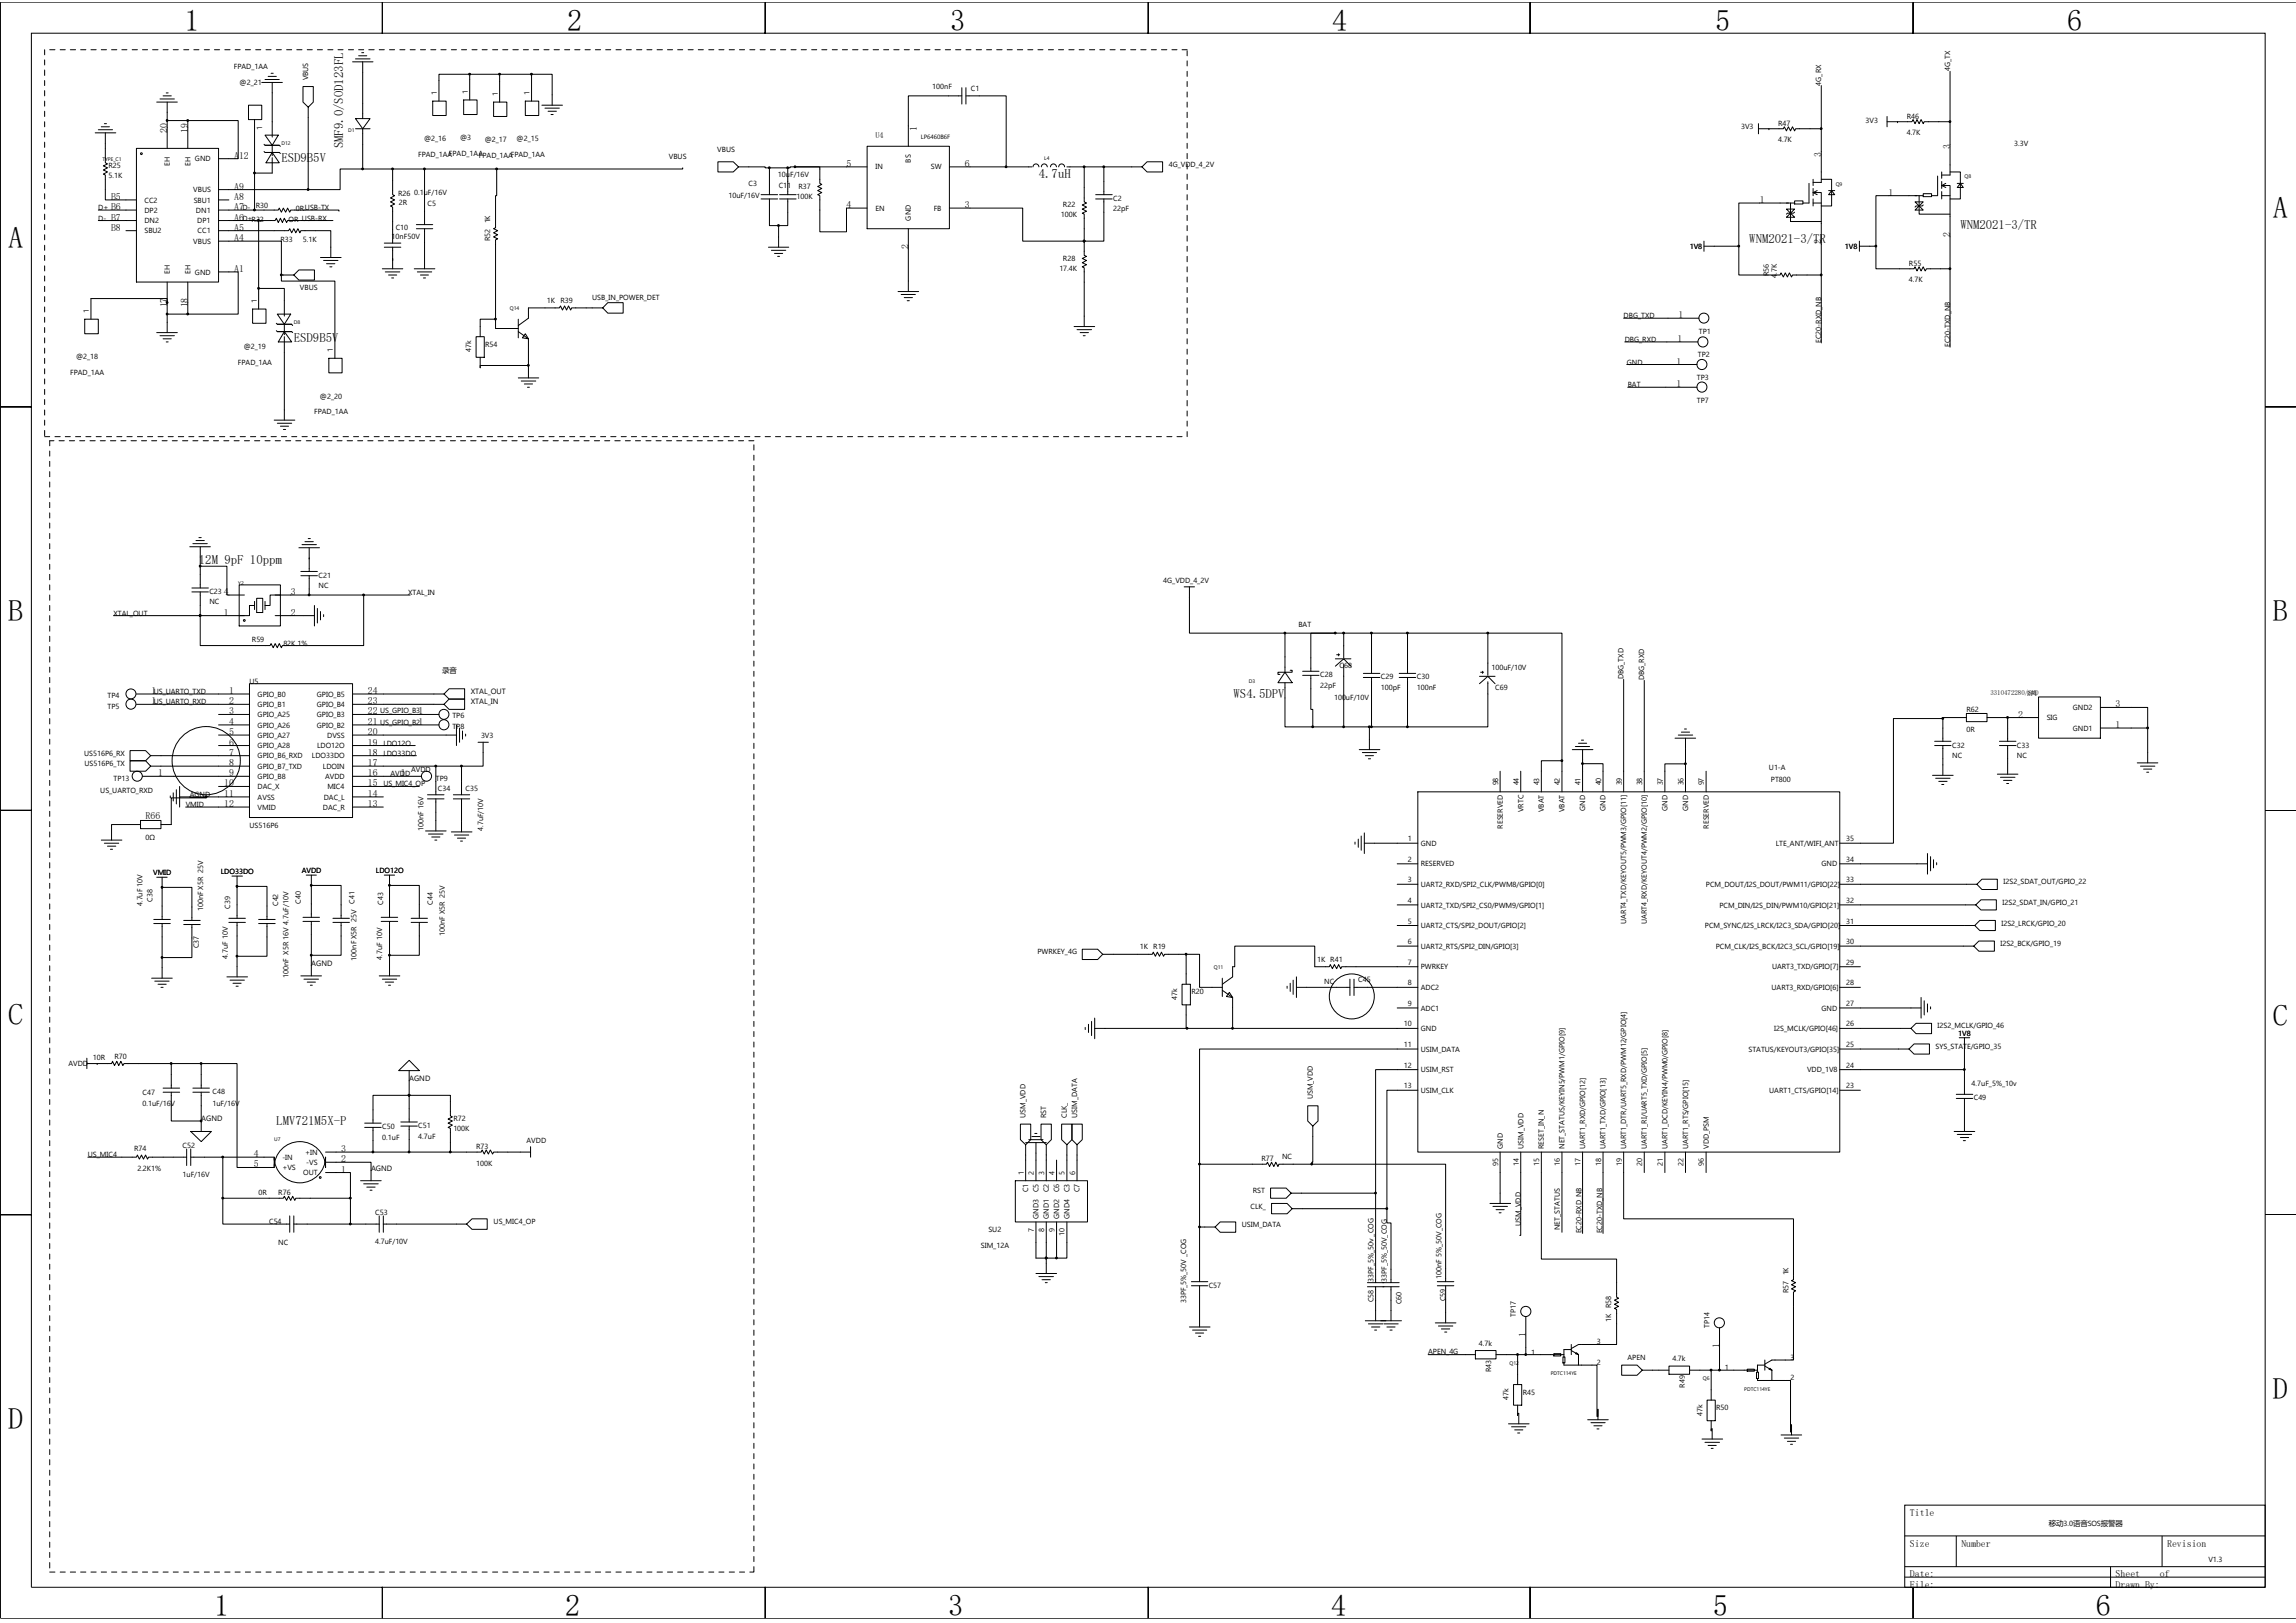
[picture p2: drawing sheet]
<svg xmlns="http://www.w3.org/2000/svg" width="297mm" height="210mm" viewBox="0 0 297 210" stroke-linecap="round" stroke-linejoin="round" font-family="sans-serif">
<defs><g id="words">
<g font-size="3.9">
<text x="23.9" y="4">1</text>
<text x="73.4" y="4">2</text>
<text x="122.9" y="4">3</text>
<text x="172.3" y="4">4</text>
<text x="221.9" y="4">5</text>
<text x="267.4" y="4">6</text>
<text x="294" y="28.2">A</text>
<text x="1.1" y="32">A</text>
<text x="1.1" y="80.4">B</text>
<text x="294" y="80.4">B</text>
<text x="1.1" y="132.6">C</text>
<text x="294" y="132.7">C</text>
<text x="1.1" y="184.9">D</text>
<text x="294" y="181">D</text>
<text x="27.7" y="209">1</text>
<text x="73.1" y="209">2</text>
<text x="122.7" y="209">3</text>
<text x="172.2" y="209">4</text>
<text x="221.6" y="209">5</text>
<text x="271.1" y="209">6</text>
</g>
<g font-size="1.7">
<text x="36.4" y="21">ESD9B5V</text>
<text x="44.4" y="19.2" transform="rotate(-90 44.4 19.2)">SMF9.0/SOD123FL</text>
<text x="134.4" y="23.1">4.7uH</text>
<text x="253.6" y="29.6">WNM2021-3/TR</text>
<text x="226.3" y="31.5">WNM2021-3/TR</text>
<text x="38" y="44.2">ESD9B5V</text>
<text x="25.7" y="73">12M 9pF 10ppm</text>
<text x="159.6" y="90.3">WS4.5DPV</text>
<text x="35.7" y="145.6">LMV721M5X-P</text>
</g>
<g font-size="1.3">
<text x="21.6" y="17.2" transform="rotate(-90 21.6 17.2)">20</text>
<text x="24.3" y="17.2" transform="rotate(-90 24.3 17.2)">19</text>
<text x="118.6" y="16.9" transform="rotate(-90 118.6 16.9)">1</text>
<text x="30.3" y="20.5">A12</text>
<text x="109.5" y="21.6">5</text>
<text x="124.8" y="21.6">6</text>
<text x="235.6" y="20.3" transform="rotate(-90 235.6 20.3)">3</text>
<text x="252.3" y="19.3" transform="rotate(-90 252.3 19.3)">3</text>
<text x="14.4" y="29.8">B8</text>
<text x="14.4" y="28.5">B7</text>
<text x="14.4" y="27.2">B6</text>
<text x="14.4" y="25.9">B5</text>
<text x="30.3" y="24.5">A9</text>
<text x="30.3" y="25.9">A8</text>
<text x="30.3" y="27.2">A7</text>
<text x="30.3" y="28.5">A6</text>
<text x="30.3" y="29.8">A5</text>
<text x="109.5" y="26.9">4</text>
<text x="124.8" y="26.9">3</text>
<text x="227.7" y="26.3">1</text>
<text x="244.3" y="25.3">1</text>
<text x="30.3" y="31.2">A4</text>
<text x="30.3" y="35.2">A1</text>
<text x="117.5" y="32.2" transform="rotate(-90 117.5 32.2)">2</text>
<text x="235.6" y="31.5" transform="rotate(-90 235.6 31.5)">2</text>
<text x="252.3" y="30.6" transform="rotate(-90 252.3 30.6)">2</text>
<text x="21.6" y="39.8" transform="rotate(-90 21.6 39.8)">17</text>
<text x="24.3" y="39.8" transform="rotate(-90 24.3 39.8)">18</text>
<text x="217.1" y="41.2">1</text>
<text x="216.9" y="47.2">1</text>
<text x="217" y="44.2">1</text>
<text x="216.9" y="50.1">1</text>
<text x="29" y="77">4</text>
<text x="37.6" y="77">3</text>
<text x="29" y="79.7">1</text>
<text x="37.6" y="79.7">2</text>
<text x="19.6" y="89.8">1</text>
<text x="29.7" y="89.8">1</text>
<text x="47.6" y="89.8">24</text>
<text x="19.6" y="91.1">1</text>
<text x="29.7" y="91.1">2</text>
<text x="29.7" y="92.4">3</text>
<text x="29.7" y="93.8">4</text>
<text x="29.7" y="95.1">5</text>
<text x="47.6" y="91.1">23</text>
<text x="47.6" y="92.4">22</text>
<text x="47.6" y="93.8">21</text>
<text x="47.6" y="95.1">20</text>
<text x="54.1" y="92.4">1</text>
<text x="54.1" y="93.8">1</text>
<text x="261.1" y="92.8">2</text>
<text x="273.7" y="91.5">3</text>
<text x="273.7" y="94.2">1</text>
<text x="20.4" y="100.4">1</text>
<text x="29" y="101.7">10</text>
<text x="29.7" y="96.5">6</text>
<text x="29.7" y="97.8">7</text>
<text x="29.7" y="99.1">8</text>
<text x="29.7" y="100.4">9</text>
<text x="47.6" y="96.5">19</text>
<text x="47.6" y="97.8">18</text>
<text x="47.6" y="99.1">17</text>
<text x="47.6" y="100.4">16</text>
<text x="47.6" y="101.7">15</text>
<text x="51.9" y="100.4">1</text>
<text x="18.8" y="106">R66</text>
<text x="29" y="103.1">11</text>
<text x="29" y="104.4">12</text>
<text x="47.6" y="103.1">14</text>
<text x="47.6" y="104.4">13</text>
<text x="32.8" y="149.7">4</text>
<text x="44.1" y="149.1">3</text>
<text x="32.8" y="151">5</text>
<text x="44.1" y="151.7">1</text>
<text x="44.1" y="150.4">2</text>
<text x="197.4" y="173" transform="rotate(-90 197.4 173)">1</text>
<text x="222.5" y="174.5" transform="rotate(-90 222.5 174.5)">1</text>
<text x="247.1" y="196.1">Title</text>
<text x="247.1" y="200.1">Size</text>
<text x="253.7" y="200.1">Number</text>
<text x="280.4" y="200.1">Revision</text>
<text x="247.1" y="205.4">File:</text>
<text x="247.1" y="204.1">Date:</text>
<text x="273.7" y="204.1">Sheet</text>
<text x="273.7" y="205.4">Drawn By:</text>
<text x="279.4" y="204.1">of</text>
</g>
<text font-size="1.1" x="113.3" y="17.9">U4</text>
<g font-size="1">
<text x="30.2" y="8.9">FPAD_1AA</text>
<text x="31" y="11">@2_21</text>
<text x="39.9" y="10.4" transform="rotate(-90 39.9 10.4)">VBUS</text>
<text x="120.6" y="11.5">100nF</text>
<text x="125.6" y="11.7">C1</text>
<text x="235.6" y="11.1" transform="rotate(-90 235.6 11.1)">4G_RX</text>
<text x="252.3" y="9.2" transform="rotate(-90 252.3 9.2)">4G_TX</text>
<text x="33.9" y="16.8" transform="rotate(-90 33.9 16.8)">1</text>
<text x="56.5" y="12.3" transform="rotate(-90 56.5 12.3)">1</text>
<text x="60.5" y="12.1" transform="rotate(-90 60.5 12.1)">1</text>
<text x="64.4" y="12.4" transform="rotate(-90 64.4 12.4)">1</text>
<text x="68.5" y="12.3" transform="rotate(-90 68.5 12.3)">1</text>
<text x="225.2" y="16.7">3V3</text>
<text x="230" y="16.3">R47</text>
<text x="241.4" y="15.9">3V3</text>
<text x="246.7" y="15.3">R46</text>
<text x="246.7" y="17.5">4.7K</text>
<text x="14" y="21.7">R25</text>
<text x="14" y="23.1">5.1K</text>
<text x="22" y="21.4" transform="rotate(-90 22 21.4)">EH</text>
<text x="24.6" y="21.4" transform="rotate(-90 24.6 21.4)">EH</text>
<text x="25.2" y="20.9">GND</text>
<text x="54.1" y="20.3">FPAD_1AA</text>
<text x="54.9" y="18.3">@2_16</text>
<text x="58.1" y="20.1">FPAD_1AA</text>
<text x="59.5" y="18.1">@3</text>
<text x="62" y="20.4">FPAD_1AAFPAD_1AA</text>
<text x="62.7" y="18.4">@2_17</text>
<text x="66.8" y="18.3">@2_15</text>
<text x="86.5" y="20.5">VBUS</text>
<text x="92.8" y="19.7">VBUS</text>
<text x="100.6" y="22.9">10uF/16V</text>
<text x="113.3" y="21.9">IN</text>
<text x="117.9" y="21" transform="rotate(-90 117.9 21)">BS</text>
<text x="120.4" y="21.9">SW</text>
<text x="151.2" y="21.6">4G_VDD_4_2V</text>
<text x="230" y="18.4">4.7K</text>
<text x="260.6" y="18.9">3.3V</text>
<text x="12.7" y="27.2">D+</text>
<text x="12.7" y="28.5">D-</text>
<text x="18.7" y="28.9">DN2</text>
<text x="18.7" y="27.5">DP2</text>
<text x="18.7" y="26.2">CC2</text>
<text x="25" y="24.9">VBUS</text>
<text x="25.1" y="26.2">SBU1</text>
<text x="25.4" y="27.5">DN1</text>
<text x="25.5" y="28.9">DP1</text>
<text x="31.4" y="28.5">D+R32</text>
<text x="31.4" y="27.2">D-</text>
<text x="33.1" y="26.9">R30</text>
<text x="37.3" y="28.7">OR USB-RX</text>
<text x="38.3" y="27.3">0RUSB-TX</text>
<text x="51.2" y="29.7">C10</text>
<text x="51.5" y="25.3">R26</text>
<text x="51.6" y="26.5">2R</text>
<text x="53.6" y="25.2">0.1uF/16V</text>
<text x="55.3" y="26.6">C5</text>
<text x="63.4" y="28.9" transform="rotate(-90 63.4 28.9)">1K</text>
<text x="94.3" y="25.6">10uF/16V</text>
<text x="96.9" y="24">C3</text>
<text x="100.7" y="24.3">C11</text>
<text x="103.1" y="25.7">100K</text>
<text x="103.3" y="24.4">R37</text>
<text x="113.3" y="27.3">EN</text>
<text x="117.9" y="28.5" transform="rotate(-90 117.9 28.5)">GND</text>
<text x="120.8" y="27.3">FB</text>
<text x="137.3" y="28.1">100K</text>
<text x="137.5" y="26.8">R22</text>
<text x="144" y="26">C2</text>
<text x="144" y="27.3">22pF</text>
<text x="18.7" y="30.2">SBU2</text>
<text x="22" y="35.4" transform="rotate(-90 22 35.4)">EH</text>
<text x="24.6" y="35.4" transform="rotate(-90 24.6 35.4)">EH</text>
<text x="25" y="31.5">VBUS</text>
<text x="25.2" y="35.5">GND</text>
<text x="25.6" y="30.2">CC1</text>
<text x="36.3" y="31.3">R33</text>
<text x="39.2" y="31.3">5.1K</text>
<text x="50.7" y="30.9">10nF50V</text>
<text x="63.4" y="31.2" transform="rotate(-90 63.4 31.2)">R52</text>
<text x="137.1" y="35.1">17.4K</text>
<text x="137.5" y="33.7">R28</text>
<text x="218.6" y="32.2">1V8</text>
<text x="228.9" y="35.7" transform="rotate(-90 228.9 35.7)">R56</text>
<text x="229.9" y="36" transform="rotate(-90 229.9 36)">4.7K</text>
<text x="238.7" y="32.2">1V8</text>
<text x="247" y="34.4">R55</text>
<text x="11.5" y="40.5" transform="rotate(-90 11.5 40.5)">1</text>
<text x="33.2" y="39.2" transform="rotate(-90 33.2 39.2)">1</text>
<text x="38.8" y="37.6">VBUS</text>
<text x="70.8" y="39.2">1K</text>
<text x="72.5" y="39.2">R39</text>
<text x="76.6" y="38.8">USB_IN_POWER_DET</text>
<text x="210.1" y="41.2">DBG_TXD</text>
<text x="247" y="36.5">4.7K</text>
<text x="9.8" y="46.5">@2_18</text>
<text x="30.8" y="47.2">FPAD_1AA</text>
<text x="31.5" y="45.2">@2_19</text>
<text x="43.1" y="45.6" transform="rotate(-90 43.1 45.6)">1</text>
<text x="60.9" y="45.6" transform="rotate(-90 60.9 45.6)">47k</text>
<text x="62.8" y="44.9">R54</text>
<text x="210.2" y="44.2">DBG_RXD</text>
<text x="210.5" y="47.2">GND</text>
<text x="219.7" y="46.2">TP2</text>
<text x="219.8" y="43.2">TP1</text>
<text x="235.6" y="44.4" transform="rotate(-90 235.6 44.4)">EC20-RXD_NB</text>
<text x="252.3" y="44.9" transform="rotate(-90 252.3 44.9)">EC20-TXD_NB</text>
<text x="9.1" y="48.5">FPAD_1AA</text>
<text x="40.6" y="53.6">FPAD_1AA</text>
<text x="41.4" y="51.6">@2_20</text>
<text x="210.6" y="50.1">BAT</text>
<text x="219.5" y="49.1">TP3</text>
<text x="219.5" y="52.1">TP7</text>
<text x="27.1" y="76.9">C23</text>
<text x="41.2" y="74.7">C21</text>
<text x="41.2" y="76.1">NC</text>
<text x="52.8" y="77">XTAL_IN</text>
<text x="150.5" y="75.4">4G_VDD_4_2V</text>
<text x="14.7" y="79.7">XTAL_OUT</text>
<text x="27.1" y="78.2">NC</text>
<text x="32.6" y="83.1">R59</text>
<text x="36.7" y="83.5">82K 1%</text>
<text x="168" y="81.1">BAT</text>
<text x="19.9" y="89.8">US_UARTO_TXD</text>
<text x="32.3" y="88.5">U5</text>
<text x="57.2" y="87.1">录音</text>
<text x="60.9" y="89.8">XTAL_OUT</text>
<text x="170.8" y="87.7">C28</text>
<text x="170.8" y="89">22pF</text>
<text x="173.3" y="86.5">C68</text>
<text x="178.6" y="87.9">C29</text>
<text x="178.6" y="89.3">100pF</text>
<text x="183.3" y="87.9">C30</text>
<text x="183.3" y="89.3">100nF</text>
<text x="193" y="86.7">100uF/10V</text>
<text x="193.4" y="89.3">C69</text>
<text x="210.1" y="87.9" transform="rotate(-90 210.1 87.9)">DBG_TXD</text>
<text x="212.7" y="88" transform="rotate(-90 212.7 88)">DBG_RXD</text>
<text x="13.9" y="90.3">TP4</text>
<text x="13.9" y="91.8">TP5</text>
<text x="19.9" y="91.1">US_UARTO_RXD</text>
<text x="33.3" y="90.1">GPIO_B0</text>
<text x="33.3" y="91.5">GPIO_B1</text>
<text x="33.3" y="92.8">GPIO_A25</text>
<text x="33.3" y="94.1">GPIO_A26</text>
<text x="33.3" y="95.4">GPIO_A27</text>
<text x="41" y="90.1">GPIO_B5</text>
<text x="41" y="91.5">GPIO_B4</text>
<text x="41" y="92.8">GPIO_B3</text>
<text x="41" y="94.1">GPIO_B2</text>
<text x="42.3" y="95.4">DVSS</text>
<text x="49.2" y="92.3">US_GPIO_B3</text>
<text x="49.2" y="93.8">US_GPIO_B2</text>
<text x="58.5" y="92.8">TP6</text>
<text x="58.5" y="94.3">TP8</text>
<text x="60.9" y="91.1">XTAL_IN</text>
<text x="62.2" y="95.5">3V3</text>
<text x="172.6" y="90.6">100uF/10V</text>
<text x="254.4" y="92.2">R62</text>
<text x="254.4" y="94.7">0R</text>
<text x="264.8" y="93.2">SIG</text>
<text x="268.2" y="91.9">GND2</text>
<text x="268.2" y="94.5">GND1</text>
<text x="10.9" y="97.8">US516P6_RX</text>
<text x="10.9" y="99.1">US516P6_TX</text>
<text x="14.7" y="101.1">TP13</text>
<text x="33.3" y="96.8">GPIO_A28</text>
<text x="33.3" y="98.1">GPIO_B6_RXD</text>
<text x="33.3" y="99.5">GPIO_B7_TXD</text>
<text x="33.3" y="100.8">GPIO_B8</text>
<text x="40.4" y="98.1">LDO33DO</text>
<text x="41" y="96.8">LDO12O</text>
<text x="41.8" y="99.5">LDOIN</text>
<text x="42.1" y="100.8">AVDD</text>
<text x="49.6" y="101.7">US_MIC4_OP</text>
<text x="49.6" y="97.8">LDO33DO</text>
<text x="49.6" y="96.5">LDO12O</text>
<text x="50.5" y="100.4">AVDD</text>
<text x="53.2" y="99.9">AVDD</text>
<text x="56.4" y="101.1">TP9</text>
<text x="193.8" y="101.6" transform="rotate(-90 193.8 101.6)">98</text>
<text x="196.5" y="101.6" transform="rotate(-90 196.5 101.6)">44</text>
<text x="199.1" y="101.6" transform="rotate(-90 199.1 101.6)">43</text>
<text x="201.8" y="101.6" transform="rotate(-90 201.8 101.6)">42</text>
<text x="204.5" y="101.6" transform="rotate(-90 204.5 101.6)">41</text>
<text x="207.1" y="101.6" transform="rotate(-90 207.1 101.6)">40</text>
<text x="209.8" y="101.6" transform="rotate(-90 209.8 101.6)">39</text>
<text x="212.5" y="101.6" transform="rotate(-90 212.5 101.6)">38</text>
<text x="215.1" y="101.6" transform="rotate(-90 215.1 101.6)">37</text>
<text x="217.8" y="101.6" transform="rotate(-90 217.8 101.6)">36</text>
<text x="220.4" y="101.6" transform="rotate(-90 220.4 101.6)">97</text>
<text x="228.9" y="99.6">U1-A</text>
<text x="229.1" y="101.1">PT800</text>
<text x="252.6" y="96.7">C32</text>
<text x="252.6" y="98">NC</text>
<text x="260.9" y="96.7">C33</text>
<text x="260.9" y="98">NC</text>
<text x="13" y="102.6">US_UARTO_RXD</text>
<text x="24" y="104.4">VMID</text>
<text x="24.6" y="103.1">AGND</text>
<text x="32.3" y="107.1">US516P6</text>
<text x="33.3" y="102.1">DAC_X</text>
<text x="33.3" y="103.4">AVSS</text>
<text x="33.3" y="104.8">VMID</text>
<text x="41.8" y="104.8">DAC_R</text>
<text x="41.9" y="103.4">DAC_L</text>
<text x="42.4" y="102.1">MIC4</text>
<text x="54.8" y="107.5" transform="rotate(-90 54.8 107.5)">100nF 16V</text>
<text x="56.7" y="102.3">C34</text>
<text x="60.2" y="102.3">C35</text>
<text x="62.5" y="107.5" transform="rotate(-90 62.5 107.5)">4.7uF/10V</text>
<text x="194.4" y="107.2" transform="rotate(-90 194.4 107.2)">RESERVED</text>
<text x="197.1" y="105.1" transform="rotate(-90 197.1 105.1)">VRTC</text>
<text x="199.7" y="105.1" transform="rotate(-90 199.7 105.1)">VBAT</text>
<text x="202.4" y="105.1" transform="rotate(-90 202.4 105.1)">VBAT</text>
<text x="205.1" y="104.9" transform="rotate(-90 205.1 104.9)">GND</text>
<text x="207.7" y="104.9" transform="rotate(-90 207.7 104.9)">GND</text>
<text x="215.7" y="104.9" transform="rotate(-90 215.7 104.9)">GND</text>
<text x="218.4" y="104.9" transform="rotate(-90 218.4 104.9)">GND</text>
<text x="221.1" y="107.2" transform="rotate(-90 221.1 107.2)">RESERVED</text>
<text x="18.8" y="108.7">0Ω</text>
<text x="19.8" y="113.2">VMID</text>
<text x="28.6" y="113.1">LDO33DO</text>
<text x="39" y="113">AVDD</text>
<text x="48.6" y="113">LDO12O</text>
<text x="182.1" y="108.8">1</text>
<text x="182.1" y="111.5">2</text>
<text x="183.8" y="109.4">GND</text>
<text x="183.8" y="112.1">RESERVED</text>
<text x="229.7" y="109.4">LTE_ANT/WIFI_ANT</text>
<text x="235.6" y="112.1">GND</text>
<text x="238.8" y="111.5">34</text>
<text x="238.8" y="108.8">35</text>
<text x="18.4" y="117.2" transform="rotate(-90 18.4 117.2)">4.7uF 10V</text>
<text x="19.7" y="116.7" transform="rotate(-90 19.7 116.7)">C38</text>
<text x="26.3" y="117.9" transform="rotate(-90 26.3 117.9)">100nF X5R 25V</text>
<text x="29.8" y="117.6" transform="rotate(-90 29.8 117.6)">C39</text>
<text x="36" y="117.2" transform="rotate(-90 36 117.2)">C42</text>
<text x="38.9" y="116.9" transform="rotate(-90 38.9 116.9)">C40</text>
<text x="45.9" y="116.9" transform="rotate(-90 45.9 116.9)">C41</text>
<text x="49.6" y="117.1" transform="rotate(-90 49.6 117.1)">C43</text>
<text x="56" y="117.1" transform="rotate(-90 56 117.1)">C44</text>
<text x="182.1" y="114.2">3</text>
<text x="182.1" y="116.8">4</text>
<text x="182.1" y="119.5">5</text>
<text x="183.8" y="114.7">UART2_RXD/SPI2_CLK/PWM8/GPIO[0]</text>
<text x="183.8" y="117.4">UART2_TXD/SPI2_CS0/PWM9/GPIO[1]</text>
<text x="210.4" y="119.5" transform="rotate(-90 210.4 119.5)">UART4_TXD/KEYOUT5/PWM3/GPIO[11]</text>
<text x="213.1" y="119.6" transform="rotate(-90 213.1 119.6)">UART4_RXD/KEYOUT4/PWM2/GPIO[10]</text>
<text x="220.7" y="114.7">PCM_DOUT/I2S_DOUT/PWM11/GPIO[22]</text>
<text x="222.4" y="117.4">PCM_DIN/I2S_DIN/PWM10/GPIO[21]</text>
<text x="238.8" y="119.5">31</text>
<text x="238.8" y="116.8">32</text>
<text x="238.8" y="114.2">33</text>
<text x="258.9" y="119.7">I2S2_LRCK/GPIO_20</text>
<text x="259.1" y="117.1">I2S2_SDAT_IN/GPIO_21</text>
<text x="259.2" y="114.4">I2S2_SDAT_OUT/GPIO_22</text>
<text x="25.7" y="122.7" transform="rotate(-90 25.7 122.7)">C37</text>
<text x="29.5" y="124" transform="rotate(-90 29.5 124)">4.7uF 10V</text>
<text x="40.3" y="124.9">AGND</text>
<text x="46.1" y="124.3" transform="rotate(-90 46.1 124.3)">100nF X5R 25V</text>
<text x="49.5" y="124.1" transform="rotate(-90 49.5 124.1)">4.7uF 10V</text>
<text x="57.6" y="121.1" transform="rotate(-90 57.6 121.1)">100nF X5R 25V</text>
<text x="134.2" y="123.5">PWRKEY_4G</text>
<text x="147.5" y="122.8">1K R19</text>
<text x="170.4" y="124.4">1K R41</text>
<text x="182.1" y="122.2">6</text>
<text x="182.1" y="124.8">7</text>
<text x="183.8" y="120.1">UART2_CTS/SPI2_DOUT/GPIO[2]</text>
<text x="183.8" y="122.7">UART2_RTS/SPI2_DIN/GPIO[3]</text>
<text x="183.8" y="125.4">PWRKEY</text>
<text x="220.6" y="120.1">PCM_SYNC/I2S_LRCK/I2C3_SDA/GPIO[20]</text>
<text x="222" y="122.7">PCM_CLK/I2S_BCK/I2C3_SCL/GPIO[19]</text>
<text x="229.3" y="125.4">UART3_TXD/GPIO[7]</text>
<text x="238.8" y="124.8">29</text>
<text x="238.8" y="122.2">30</text>
<text x="258.8" y="122.4">I2S2_BCK/GPIO_19</text>
<text x="37.3" y="126.6" transform="rotate(-90 37.3 126.6)">100nF X5R 16V 4.7uF/10V</text>
<text x="152.3" y="129.3" transform="rotate(-90 152.3 129.3)">47k</text>
<text x="154.1" y="128.7">R20</text>
<text x="171.3" y="127.3">NC</text>
<text x="175.7" y="127.1">C45</text>
<text x="182.1" y="127.5">8</text>
<text x="182.1" y="130.1">9</text>
<text x="183.8" y="128.1">ADC2</text>
<text x="183.8" y="130.7">ADC1</text>
<text x="229.2" y="128.1">UART3_RXD/GPIO[6]</text>
<text x="235.6" y="130.7">GND</text>
<text x="238.8" y="130.1">27</text>
<text x="238.8" y="127.5">28</text>
<text x="8.8" y="137.9">AVDD</text>
<text x="12" y="137.2">10R</text>
<text x="14.8" y="137.1">R70</text>
<text x="181.6" y="132.8">10</text>
<text x="181.6" y="135.5">11</text>
<text x="183.8" y="133.4">GND</text>
<text x="183.8" y="136.1">USIM_DATA</text>
<text x="226.2" y="136.1">STATUS/KEYOUT3/GPIO[35]</text>
<text x="229.5" y="133.4">I2S_MCLK/GPIO[46]</text>
<text x="238.8" y="135.5">25</text>
<text x="238.8" y="132.8">26</text>
<text x="250.4" y="135.7">SYS_STATE/GPIO_35</text>
<text x="250.7" y="133.1">I2S2_MCLK/GPIO_46</text>
<text x="253.3" y="134">1V8</text>
<text x="18.4" y="141.7">C47</text>
<text x="18.4" y="143.1">0.1uF/16V</text>
<text x="27.5" y="141.6">C48</text>
<text x="27.5" y="143.1">1uF/16V</text>
<text x="52.9" y="139.8">AGND</text>
<text x="169.8" y="142.2" transform="rotate(-90 169.8 142.2)">USM_VDD</text>
<text x="181.6" y="138.1">12</text>
<text x="181.6" y="140.8">13</text>
<text x="183.8" y="138.7">USIM_RST</text>
<text x="183.8" y="141.4">USIM_CLK</text>
<text x="228.9" y="141.4">UART1_CTS/GPIO[14]</text>
<text x="233.8" y="138.7">VDD_1V8</text>
<text x="238.8" y="140.8">23</text>
<text x="238.8" y="138.1">24</text>
<text x="255.1" y="140.5">4.7uF_5%_10v</text>
<text x="255.4" y="142.4">C49</text>
<text x="11.4" y="149.7">US_MIC4</text>
<text x="17.4" y="148.9">R74</text>
<text x="23.6" y="148.5">C52</text>
<text x="26" y="145">AGND</text>
<text x="39.5" y="149.4">+IN</text>
<text x="49.5" y="146.1">C50</text>
<text x="49.5" y="147.4">0.1uF</text>
<text x="54.1" y="146">C51</text>
<text x="54.1" y="147.3">4.7uF</text>
<text x="58.6" y="145">R72</text>
<text x="58.6" y="146.4">100K</text>
<text x="61.6" y="148.7">R73</text>
<text x="68.1" y="147.8">AVDD</text>
<text x="132.7" y="144.7" transform="rotate(-90 132.7 144.7)">USM_VDD</text>
<text x="135.4" y="144.7" transform="rotate(-90 135.4 144.7)">RST</text>
<text x="138" y="144.7" transform="rotate(-90 138 144.7)">CLK_</text>
<text x="139.3" y="144.7" transform="rotate(-90 139.3 144.7)">USIM_DATA</text>
<text x="165.9" y="150">NC</text>
<text x="194.4" y="148.7" transform="rotate(-90 194.4 148.7)">GND</text>
<text x="197.1" y="148.7" transform="rotate(-90 197.1 148.7)">USIM_VDD</text>
<text x="199.7" y="148.7" transform="rotate(-90 199.7 148.7)">RESET_IN_N</text>
<text x="202.4" y="148.7" transform="rotate(-90 202.4 148.7)">NET_STATUS/KEYIN5/PWM1/GPIO[9]</text>
<text x="205.1" y="148.7" transform="rotate(-90 205.1 148.7)">UART1_RXD/GPIO[12]</text>
<text x="207.7" y="148.7" transform="rotate(-90 207.7 148.7)">UART1_TXD/GPIO[13]</text>
<text x="210.4" y="148.7" transform="rotate(-90 210.4 148.7)">UART1_DTR/UART5_RXD/PWM12/GPIO[4]</text>
<text x="213.1" y="148.7" transform="rotate(-90 213.1 148.7)">UART1_RI/UART5_TXD/GPIO[5]</text>
<text x="215.7" y="148.7" transform="rotate(-90 215.7 148.7)">UART1_DCD/KEYIN4/PWM0/GPIO[8]</text>
<text x="218.4" y="148.7" transform="rotate(-90 218.4 148.7)">UART1_RTS/GPIO[15]</text>
<text x="221.1" y="148.7" transform="rotate(-90 221.1 148.7)">VDD_PSM</text>
<text x="17.8" y="151.4">2.2K1%</text>
<text x="23.6" y="152.2">1uF/16V</text>
<text x="33.5" y="154.6">0R</text>
<text x="36" y="154.6">R76</text>
<text x="36.5" y="150.1">-IN</text>
<text x="36.5" y="151.4">+VS</text>
<text x="39.2" y="152">OUT</text>
<text x="39.6" y="150.7">-VS</text>
<text x="48" y="151.4">AGND</text>
<text x="61.6" y="150.8">100K</text>
<text x="132.4" y="152" transform="rotate(-90 132.4 152)">1</text>
<text x="133" y="154.3" transform="rotate(-90 133 154.3)">C1</text>
<text x="133.7" y="152" transform="rotate(-90 133.7 152)">2</text>
<text x="134.4" y="154.3" transform="rotate(-90 134.4 154.3)">C5</text>
<text x="135.1" y="152" transform="rotate(-90 135.1 152)">3</text>
<text x="135.7" y="154.3" transform="rotate(-90 135.7 154.3)">C2</text>
<text x="136.4" y="152" transform="rotate(-90 136.4 152)">4</text>
<text x="137" y="154.3" transform="rotate(-90 137 154.3)">C6</text>
<text x="137.7" y="152" transform="rotate(-90 137.7 152)">5</text>
<text x="138.4" y="154.3" transform="rotate(-90 138.4 154.3)">C3</text>
<text x="139.1" y="152" transform="rotate(-90 139.1 152)">6</text>
<text x="139.7" y="154.3" transform="rotate(-90 139.7 154.3)">C7</text>
<text x="162.1" y="154.4">RST</text>
<text x="163.2" y="150.2">R77</text>
<text x="193.8" y="150.9" transform="rotate(-90 193.8 150.9)">95</text>
<text x="196.5" y="150.9" transform="rotate(-90 196.5 150.9)">14</text>
<text x="199.1" y="150.9" transform="rotate(-90 199.1 150.9)">15</text>
<text x="201.8" y="150.9" transform="rotate(-90 201.8 150.9)">16</text>
<text x="204.5" y="150.9" transform="rotate(-90 204.5 150.9)">17</text>
<text x="207.1" y="150.9" transform="rotate(-90 207.1 150.9)">18</text>
<text x="209.8" y="150.9" transform="rotate(-90 209.8 150.9)">19</text>
<text x="212.5" y="150.9" transform="rotate(-90 212.5 150.9)">20</text>
<text x="215.1" y="150.9" transform="rotate(-90 215.1 150.9)">21</text>
<text x="217.8" y="150.9" transform="rotate(-90 217.8 150.9)">22</text>
<text x="220.4" y="150.9" transform="rotate(-90 220.4 150.9)">96</text>
<text x="34.8" y="158.4">C54</text>
<text x="36" y="161">NC</text>
<text x="48.5" y="157.2">C53</text>
<text x="48.5" y="160.9">4.7uF/10V</text>
<text x="63.9" y="158.4">US_MIC4_OP</text>
<text x="126.9" y="161.4">SIM_12A</text>
<text x="127.9" y="159.4">SU2</text>
<text x="133.7" y="159.4" transform="rotate(-90 133.7 159.4)">7</text>
<text x="134.4" y="157.7" transform="rotate(-90 134.4 157.7)">GND3</text>
<text x="135.1" y="159.4" transform="rotate(-90 135.1 159.4)">8</text>
<text x="135.7" y="157.7" transform="rotate(-90 135.7 157.7)">GND1</text>
<text x="136.4" y="159.4" transform="rotate(-90 136.4 159.4)">9</text>
<text x="137" y="157.7" transform="rotate(-90 137 157.7)">GND2</text>
<text x="137.7" y="159.9" transform="rotate(-90 137.7 159.9)">10</text>
<text x="138.4" y="157.7" transform="rotate(-90 138.4 157.7)">GND4</text>
<text x="160.7" y="158.7">USIM_DATA</text>
<text x="161.8" y="156.4">CLK_</text>
<text x="196.7" y="158.6" transform="rotate(-90 196.7 158.6)">USM_VDD</text>
<text x="201.8" y="159.2" transform="rotate(-90 201.8 159.2)">NET_STATUS</text>
<text x="204.6" y="159.6" transform="rotate(-90 204.6 159.6)">EC20-RXD_NB</text>
<text x="207.3" y="159.6" transform="rotate(-90 207.3 159.6)">EC20-TXD_NB</text>
<text x="156.4" y="166.6">C57</text>
<text x="177.7" y="165.8" transform="rotate(-90 177.7 165.8)">33PF_5%_50v _COG</text>
<text x="179.4" y="165.8" transform="rotate(-90 179.4 165.8)">33PF_5%_50V_COG</text>
<text x="186.5" y="165.4" transform="rotate(-90 186.5 165.4)">100nF 5%_50V_COG</text>
<text x="231.4" y="167.3" transform="rotate(-90 231.4 167.3)">R57</text>
<text x="231.4" y="165" transform="rotate(-90 231.4 165)">1K</text>
<text x="153.5" y="168.6" transform="rotate(-90 153.5 168.6)">33PF_5%_50V _COG</text>
<text x="177.7" y="168.5" transform="rotate(-90 177.7 168.5)">C58</text>
<text x="181.3" y="168.7" transform="rotate(-90 181.3 168.7)">C60</text>
<text x="187" y="168.4" transform="rotate(-90 187 168.4)">C59</text>
<text x="196.1" y="170.3" transform="rotate(-90 196.1 170.3)">TP17</text>
<text x="206.6" y="173.9">3</text>
<text x="208.4" y="171" transform="rotate(-90 208.4 171)">1K</text>
<text x="208.4" y="169.3" transform="rotate(-90 208.4 169.3)">R58</text>
<text x="221.1" y="171.8" transform="rotate(-90 221.1 171.8)">TP14</text>
<text x="184.8" y="175.1">APEN_4G</text>
<text x="191.3" y="174.1">4.7k</text>
<text x="192.9" y="177.5" transform="rotate(-90 192.9 177.5)">R43</text>
<text x="198.1" y="175.3">1</text>
<text x="206.6" y="176.6">2</text>
<text x="210.6" y="176">APEN</text>
<text x="216.4" y="176.1">4.7k</text>
<text x="217.9" y="179.5" transform="rotate(-90 217.9 179.5)">R49</text>
<text x="223.1" y="177.3">1</text>
<text x="231.6" y="178.6">2</text>
<text x="231.6" y="176">3</text>
<text x="195.2" y="181.1" transform="rotate(-90 195.2 181.1)">47k</text>
<text x="197" y="180.5">R45</text>
<text x="220.2" y="183.2" transform="rotate(-90 220.2 183.2)">47k</text>
<text x="222" y="182.5">R50</text>
<text x="265.1" y="197.4">移动3.0语音SOS报警器</text>
<text x="285.7" y="202">V1.3</text>
</g>
<g font-size=".9">
<text x="257.5" y="89.9">3310472280/SMD</text>
<text x="262.3" y="90">RF1</text>
</g>
<text font-size=".8" x="119.1" y="18">LP6460B6F</text>
<g font-size=".7">
<text x="45" y="17">D1</text>
<text x="13.2" y="20.8">TYPE_C1</text>
<text x="36.4" y="18.8">D12</text>
<text x="135.1" y="20.7">L4</text>
<text x="254.1" y="23.1">Q8</text>
<text x="237.5" y="24">Q9</text>
<text x="38" y="41.9">D8</text>
<text x="66" y="40.1">Q14</text>
<text x="30.8" y="75.7">Y2</text>
<text x="161.6" y="88.3">D3</text>
<text x="157.1" y="125.3">Q11</text>
<text x="35.5" y="147.6">U7</text>
<text x="195.3" y="176.6">Q12</text>
<text x="200.6" y="177.9">PDTC114YE</text>
<text x="220.3" y="178.6">Q6</text>
<text x="225.7" y="179.9">PDTC114YE</text>
</g>
</g></defs>
<g fill="none" stroke="#000" stroke-width=".13">
<path d="M5.8 6.4v.7M5.8 7.7v.7M5.8 9.1v.7M5.8 10.4v.7M5.8 11.7v.7M5.8 13.1v.6M5.8 14.4v.7M5.8 15.7v.7M5.8 17.1v.6M5.8 18.4v.7M5.8 19.7v.7M6.4 6.4h.7"/>
<path d="M7.8 6.4h.6M9.1 6.4h.7M10.4 6.4h.7M11.8 6.4h.6M12.3 17.2h2.7M12.7 16.8h1.9M13.1 16.4h1.1M13.1 6.4h.7M13.5 16h.3M13.6 17.2v3.9l.3 .1-.5 .3 .5 .2-.5 .3 .5 .2-.5 .3 .2 .1v3.3h4M14.4 6.4h.7M15.8 6.4h.6"/>
<path d="M17.1 6.4h.7M17.6 19.2h10.7v17.3h-10.7zM18.2 19.8h.2v.2h-.2zM18.4 6.4h.7M19.7 6.4h.7M20.3 13.2h2.6M20.7 12.8h1.9M21.1 12.4h1.1M21.1 6.4h.7M21.5 12h.3M21.6 13.2v2.4M22.4 6.4h.7"/>
<path d="M23.8 6.4h.6M24.3 19.2v-3.6h6.5v4.9h-2.5M24.3 15.6h-2.7v3.6M25.1 6.4h.6M26.4 6.4h.7M27.7 6.4h.7M29.1 6.4h.7M30.4 6.4h.7M31.7 6.4h.7M32.1 13.6h1.8v1.9h-1.8zM32.9 15.5v11.7M33.1 6.4h.6"/>
<path d="M33.9 10.7h2.6M34.2 19.6l.1 .1h1.8l.2 .2M34.2 18.7l.1 .1h1.8l.2 .1M34.3 19.7h1.8M34.3 17.5h1.7l-.8 1.3zM34.3 18.8h1.8M34.3 10.3h1.8M34.4 6.4h.7M34.7 9.9h1M35.1 9.5h.2M35.2 18.8v1.4M35.2 19.7l.9 1.4h-1.7z"/>
<path d="M35.2 10.7v7M35.7 6.4h.7M37.1 6.4h.6M38.4 6.4h.7M39.7 6.4h.7M39.9 13.9l.6-.7v-2h-1.3v2l.7 .7v10.6M41.1 6.4h.6M42.4 6.4h.7M43.7 6.4h.7M45.1 6.4h.6M45.6 8h2.7M46 15.3h1.9l-1 1.4z"/>
<path d="M46 16.7h1.9M46 7.6h1.9M46.4 7.2h1.1M46.4 6.4h.7M46.8 6.8h.3M46.9 16.7v5.2h-2.9v2.6h-4.1M46.9 8v7.3M47.7 6.4h.7M49.1 6.4h.6M50.4 6.4h.7M51.7 6.4h.7M53.1 6.4h.6"/>
<path d="M54.4 6.4h.7M55.7 6.4h.7M56 13.1h1.7v1.8h-1.7zM57 6.4h.7M58.4 6.4h.7M59.7 6.4h.7M60 12.9h1.7v1.9h-1.7zM60.8 9.6h-4v3.5M61.1 6.4h.6M62.4 6.4h.6M63.7 6.4h.7M63.9 13.2h1.7v1.9h-1.7z"/>
<path d="M64.6 9.6h-3.8v3.3M65 6.4h.7M66.4 6.4h.7M67.7 6.4h.7M68 13.1h1.7v1.8h-1.7zM68.8 9.6h2.6v4M68.8 9.6v3.5M68.8 9.6h-4.2v3.6M69 6.4h.7M70.1 13.6h2.7M70.4 6.4h.6M70.5 14h1.9"/>
<path d="M70.9 14.4h1.1M71.3 14.8h.3M71.7 6.4h.7M73 6.4h.7M74.4 6.4h.6M75.7 6.4h.7M77 6.4h.7M78.4 6.4h.6M79.7 6.4h.7M81 6.4h.7M82.4 6.4h.6M83.7 6.4h.6"/>
<path d="M85 6.4h.7M86.4 6.4h.6M87.7 6.4h.6M89 6.4h.7M90.3 6.4h.7M91.7 6.4h.6M93 6.4h.7M94.3 6.4h.7M95.7 6.4h.6M97 6.4h.7M98.3 6.4h.7M99.7 6.4h.6"/>
<path d="M101 6.4h.7M102.3 6.4h.7M103.6 6.4h.7M105 6.4h.7M106.3 6.4h.7M107.7 6.4h.6M109 6.4h.6M110.3 6.4h.7M111.7 6.4h.6M112.2 18.9h10.6v10.7h-10.6zM113 6.4h.7M114.3 6.4h.7"/>
<path d="M115.6 6.4h.7M117 6.4h.6M118.3 6.4h.7M119.6 6.4h.7M121 6.4h.6M122.3 6.4h.7M123.6 6.4h.7M124.4 11.3v2.2M124.4 12.4h-6.9v6.5M125 6.4h.6M125 11.3v2.2M125 12.4h5.2v9.2"/>
<path d="M126.3 6.4h.7M127.6 6.4h.7M128.9 6.4h.7M130.3 6.4h.7M131.6 6.4h.7M133 6.4h.6M134.3 6.4h.6M135.6 6.4h.7M136.9 6.4h.7M138.3 6.4h.7M139.6 6.4h.7M140.9 6.4h.7"/>
<path d="M142.3 6.4h.6M143.6 6.4h.7M144.9 6.4h.7M146.3 6.4h.6M147.6 6.4h.7M148.9 6.4h.7M150.3 6.4h.7M151.6 6.4h.7M152.9 6.4h.7M153.6 6.6v.6M153.6 7.9v.6M153.6 9.2v.7"/>
<path d="M153.6 10.5v.7M153.6 11.9v.7M153.6 13.2v.7M153.6 14.5v.7M153.6 15.9v.6M153.6 17.2v.7M153.6 18.5v.7M153.6 19.9v.6M227.5 16v1.3M227.5 16.7h3.2l.1-.3 .3 .5 .3-.5 .2 .5 .3-.5 .3 .5 .1-.2h3.3v6.9h-1M228.9 16.7h.1M235.6 11.1v5.6"/>
<path d="M244.1 15.1v1.3M244.1 15.7h3.3l.1-.2 .3 .5 .2-.5 .3 .5 .2-.5 .3 .5 .1-.3h3.4v6.9h-1.1M245.5 15.7h.1M252.3 9.2v6.5M297 .3h-296.9v209.1h296.9M5.8 21.1v.6M5.8 22.4v.7M5.8 23.7v.7M5.8 25.1v.6M5.8 26.4v.7M5.8 27.7v.7M5.8 29.1v.6"/>
<path d="M5.8 30.4v.6M5.8 31.7v.7M5.8 33v.7M5.8 34.4v.7M5.8 35.7v.7M5.8 37v.7M5.8 38.4v.6M5.8 39.7v.7M12.7 28.5h4.9M12.7 27.2h4.9M16.3 29.8h1.3M21.6 39.2v-.6h-9.8v2.7"/>
<path d="M21.6 36.5v4.1M28.3 27.2h7.7l.1-.3 .3 .6 .3-.6 .3 .6 .2-.6 .3 .6 .1-.3h6.3v.1M28.3 29.8h9l.2-.2 .2 .5 .3-.5 .3 .5 .2-.5 .3 .5 .1-.3h3.9v3.5M28.3 35.2h2.5v5.4h-6.5v-4.1M28.3 31.2h8.1v4.4M28.3 24.5h11.6M28.3 25.9h1.3M32.7 40h1.7v1.8h-1.7zM33.5 28.5v8.8h3.3v3.6M33.5 37.3h.1M33.5 37.3v2.7M35.2 20.4v2h-2.3"/>
<path d="M36.4 35.6h1.6l.7 .6h2v-1.3h-2l-.7 .7M36.4 35.6v.8h6.9v10M41.5 33.3h2.6M41.9 33.7h1.8M42.2 34.1h1.1M42.7 34.5h.2M43.1 28.5h-5.9l-.1 .3-.3-.6-.3 .6-.2-.6-.3 .6-.3-.6-.1 .3h-7.3M46.9 21.9h17.4M49.5 34.8h2.6M49.7 32h2.2M49.7 31.5h2.2M49.8 35.2h1.9"/>
<path d="M50.3 35.6h1M50.7 36h.2M50.8 21.9v3.3l.3 .1-.6 .3 .6 .3-.6 .2 .6 .3-.6 .2 .3 .2v4.7M50.8 32v2.8M53.6 34.8h2.7M53.9 29.1h2.1M53.9 29.6h2.1M54 35.2h1.9M54.4 35.6h1M54.8 36h.3M54.9 21.9v7.2M54.9 29.6v5.2"/>
<path d="M78 39.8l.6-.6h2v1.3h-2l-.6-.7h-4l-.2 .3-.2-.5-.3 .5-.3-.5-.2 .5-.3-.5-.1 .2h-4v1.4l-1.3 .9M88.3 21.7v.2h-24v3.4h-.2v4.2l-.2 .1 .5 .2-.5 .3 .5 .3-.5 .2 .5 .3-.3 .1v10.3M95.5 21.6l-.6-.7h-2v1.3h2l.6-.6h3.5v.1h.5v3.5M98.5 25.7h2.1M98.5 25.2h2.1M99.4 32h2.6M99.5 21.7h2.4v3.5M99.5 25.7v3.5h2.4v-3.5M99.8 32.4h1.9M100.2 32.8h1.1M100.6 33.2h.3M100.7 29.2v2.8"/>
<path d="M100.9 25.7h2.1M100.9 25.2h2.1M101.9 21.7h.3v-.1h3.9v2.1l.2 .2-.5 .2 .5 .3-.5 .3 .5 .2-.5 .3 .3 .1v4.7h3.4v-3.1h2.7M112.2 21.6h-9.3M116.2 37.7h2.6M116.6 38.1h1.8M117 38.5h1M117.4 38.9h.2M117.5 29.6v8.1M122.8 26.9h9.5v4.3h8M122.8 21.6h10.7M133.6 21.6a.38 .38 0 0 1 .4-.4 .38 .38 0 0 1 .4 .4"/>
<path d="M134.7 21.6a.38 .38 0 0 1 .4-.4 .38 .38 0 0 1 .4 .4M135.9 21.6a.38 .38 0 0 1 .4-.4 .38 .38 0 0 1 .4 .4M137 21.6a.38 .38 0 0 1 .3-.4 .38 .38 0 0 1 .4 .4M138 21.6h2.3v4.5l.3 .2-.6 .2 .6 .3-.6 .3 .6 .2-.6 .3 .3 .1v3.5h2.5v-5.5M140.3 21.6h7.4l.7 .6h2v-1.3h-2l-.7 .7M140.3 31.2h.1M140.3 31.2v1.8l.3 .2-.6 .2 .6 .3-.6 .3 .6 .2-.6 .3 .3 .1v7.6M141.7 25.7h2.2M141.7 25.2h2.2M142.8 21.6v3.6M153.6 21.2v.7M153.6 22.5v.7"/>
<path d="M153.6 23.9v.6M153.6 25.2v.7M153.6 26.5v.7M153.6 27.9v.6M153.6 29.2v.6M153.6 30.5v.7M153.6 31.9v.6M153.6 33.2v.7M153.6 34.5v.7M153.6 35.8v.7M153.6 37.2v.6M153.6 38.5v.7"/>
<path d="M153.6 39.8v.7M220.4 31.2v1.3M231.1 27.1h1.1l-.6 .5 .6 .5h-1.1l.5-.5zM231.6 26.3v2.4h4M232.2 27.5l-.2 .1h-.8l-.1 .1M232.2 26h1.1v.4h-1.1zM232.2 26.3h-7.2v5.6M234 23.7v2.6h-.7M234.6 26.3h1M234.6 23.2v.8M234.6 24.4v.9M234.6 25.7v.9"/>
<path d="M234.6 24.9l.5 .3M235.1 24.7l-.5 .2h1v10.7h-3.7l-.1 .2-.3-.5-.3 .5-.2-.5-.3 .5-.3-.5-.1 .3h-5.3v-3.7h-4.6M235.6 23.2h1.4v3.4h-1.4M235.6 35.6v8.8M236.6 24.7h.8M237 24.7l.4 .5h-.8zM240.6 31.2v1.3M247.8 26.1h1l-.5 .5 .5 .6h-1l.5-.6zM248.3 25.3v2.4h4M248.8 26.5l-.1 .1h-.8l-.1 .2M248.8 25.1h1.1v.3h-1.1zM248.8 25.3h-6.1v6.6"/>
<path d="M250.7 22.8v2.5h-.8M251.2 25.3h1.1M251.2 22.2v.9M251.2 23.5v.9M251.2 24.8v.9M251.2 24l.5 .3M251.7 23.7l-.5 .3h1.1v10.8h-3.1l-.1 .3-.3-.6-.3 .6-.2-.6-.3 .6-.2-.6-.2 .3h-4.9v-2.9h-2.1M252.3 34.8v10.1M252.3 22.2h1.3v3.5h-1.3M253.2 23.7h.8M253.6 23.7l.4 .6h-.8zM5.8 41v.7"/>
<path d="M5.8 42.4v.6M5.8 43.7v.7M5.8 45v.7M5.8 46.4v.6M5.8 47.7v.7M5.8 49v.7M5.8 50.4v.6M5.8 51.7v.6M5.8 53v.7M5.8 54.4v.6M5.8 55.7v.7M5.8 56.5h.6"/>
<path d="M6.4 58.4v.6M6.4 59.7v.6M7 57h-.6v.7M7.1 56.5h.7M7.6 57h.7M8.4 56.5h.7M9 57h.6M9.8 56.5h.6M10.3 57h.7M11 41.3h1.7v1.9h-1.7zM11.1 56.5h.7M11.6 57h.7"/>
<path d="M12.4 56.5h.7M13 57h.6M13.8 56.5h.6M14.3 57h.7M15.1 56.5h.7M15.6 57h.7M16.4 56.5h.7M17 57h.6M17.8 56.5h.6M18.3 57h.7M19.1 56.5h.6M19.6 57h.7"/>
<path d="M20.3 43h2.6M20.4 56.5h.7M20.7 43.4h1.9M21 57h.6M21.1 43.8h1.1M21.5 44.2h.3M21.8 56.5h.6M22.3 57h.6M23.1 56.5h.7M23.6 57h.7M24.3 40.6h-2.7v2.4M24.4 56.5h.7"/>
<path d="M25 57h.6M25.7 56.5h.7M26.3 57h.7M27.1 56.5h.6M27.6 57h.7M28.4 56.5h.7M29 57h.6M29.8 56.5h.6M30.3 57h.6M31.1 56.5h.6M31.6 57h.7M32.4 56.5h.7"/>
<path d="M32.9 57h.7M33.7 56.5h.7M34.3 57h.6M35.1 56.5h.6M35.5 54.4h2.6M35.6 57h.7M35.7 42.8l.2 .1h1.8l.2 .1M35.7 41.8l.2 .2h1.8l.2 .1M35.9 40.6h1.7l-.8 1.4zM35.9 42h1.8M35.9 42.9h1.8M35.9 54.8h1.8"/>
<path d="M36.3 55.1h1M36.4 56.5h.7M36.7 55.6h.3M36.8 42.9l.9 1.3h-1.7zM36.8 42v1.3M36.8 43.6v10.8M37 57h.6M37.7 56.5h.7M38.3 57h.6M39.1 56.5h.6M39.6 57h.7M40.4 56.5h.7"/>
<path d="M40.9 57h.7M41.7 56.5h.7M42.2 57h.7M42.5 46.4h1.8v1.8h-1.8zM43.1 56.5h.6M43.6 57h.7M44.4 56.5h.7M44.9 57h.7M45.7 56.5h.7M46.3 57h.6M47.1 56.5h.6M47.6 57h.7"/>
<path d="M48.4 56.5h.7M48.9 57h.7M49.7 56.5h.7M50.3 57h.6M51.1 56.5h.6M51.6 57h.7M52.4 56.5h.7M52.9 57h.7M53.7 56.5h.7M54.2 57h.7M55.1 56.5h.6M55.6 57h.7"/>
<path d="M56.4 56.5h.6M56.9 57h.7M57.7 56.5h.7M58.3 57h.6M59.1 56.5h.6M59.6 57h.6M60.4 56.5h.7M60.9 57h.7M61.6 43.6h1.1v2.6h-1.1zM61.7 56.5h.7M62.1 46.2v1.4v-.3h6.3v1.6M62.2 57h.7"/>
<path d="M63 56.5h.7M63.6 57h.7M64.4 56.5h.6M64.9 57h.7M65.7 56.5h.7M66.2 57h.7M67.1 56.5h.6M67.1 42.9l1.3 .9M67.1 41.3v2.4M67.1 42.5h-3v-1.2h-2v2.3M67.1 48.9h2.6M67.4 49.3h1.9"/>
<path d="M67.6 57h.6M67.8 49.7h1.1M68 43.2l.4 .6-.8-.1zM68.2 50.1h.3M68.4 56.5h.6M68.4 43.8v3.5M68.9 57h.7M69.7 56.5h.7M70.2 57h.7M71 56.5h.7M71.6 57h.6M72.4 56.5h.6"/>
<path d="M72.9 57h.7M73.7 56.5h.7M74.2 57h.7M75 56.5h.7M75.6 57h.6M76.4 56.5h.6M76.9 57h.7M77.7 56.5h.7M78.2 57h.7M79 56.5h.7M79.5 57h.7M80.4 56.5h.6"/>
<path d="M80.9 57h.7M81.7 56.5h.7M82.2 57h.7M83 56.5h.7M83.6 57h.6M84.3 56.5h.7M84.9 57h.6M85.7 56.5h.7M86.2 57h.7M87 56.5h.7M87.5 57h.7M88.3 56.5h.7"/>
<path d="M88.9 57h.7M89.7 56.5h.6M90.2 57h.7M91 56.5h.7M91.5 57h.7M92.3 56.5h.7M92.9 57h.6M93.7 56.5h.6M94.2 57h.7M95 56.5h.7M95.5 57h.7M96.3 56.5h.7"/>
<path d="M96.9 57h.6M97.5 57.6v.6M97.5 58.9v.6M97.7 56.5h.6M99 56.5h.7M100.3 56.5h.7M101.7 56.5h.6M103 56.5h.6M104.3 56.5h.7M105.7 56.5h.6M107 56.5h.7M108.3 56.5h.7"/>
<path d="M109.6 56.5h.7M111 56.5h.7M112.3 56.5h.7M113.7 56.5h.6M115 56.5h.6M116.3 56.5h.7M117.6 56.5h.7M119 56.5h.6M120.3 56.5h.7M121.6 56.5h.7M123 56.5h.6M124.3 56.5h.7"/>
<path d="M125.6 56.5h.7M127 56.5h.6M128.3 56.5h.6M129.6 56.5h.7M131 56.5h.6M132.3 56.5h.7M133.6 56.5h.7M134.9 56.5h.7M136.3 56.5h.6M137.6 56.5h.7M139 56.5h.6M139 42.2h2.6"/>
<path d="M139.3 42.7h1.9M139.7 43h1.1M140.1 43.4h.3M140.3 56.5h.6M141.6 56.5h.7M142.9 56.5h.7M144.3 56.5h.6M145.6 56.5h.7M146.9 56.5h.7M148.3 56.5h.6M149.6 56.5h.7M151 56.5h.6"/>
<path d="M152.3 56.5h.6M153.6 41.2v.6M153.6 42.5v.7M153.6 43.8v.7M153.6 45.2v.6M153.6 46.5v.7M153.6 47.8v.7M153.6 49.1v.7M153.6 50.5v.7M153.6 51.8v.7M153.6 53.2v.6M153.6 54.5v.6"/>
<path d="M153.6 55.8v.7M210.1 41.2h9.7M210.2 44.2h9.5M210.5 47.2h9M210.6 50.1h8.9M293 52.6h4h-4M293 52.6v104.6M293 52.6v-48.3h-45.5v-4v4h-49.6v-4v4h-49.4v-4v4h-49.5v-4v4h-49.5v-4v4h-45.4v48.3h-4h4v52.2h-4h4v52.4h-4h4v48.2h45.4v4v-4h49.5v4v-4h49.5v4v-4h49.4v4v-4h49.6v4v-4h45.5v-48.2M6.4 61v.7M6.4 62.4v.6M6.4 63.7v.6M6.4 65v.7"/>
<path d="M6.4 66.4v.6M6.4 67.7v.6M6.4 69v.7M6.4 70.3v.7M6.4 71.7v.6M6.4 73v.7M6.4 74.3v.7M6.4 75.7v.6M6.4 77v.7M6.4 78.3v.7M6.4 79.7v.6M24.6 70.7h2.6"/>
<path d="M24.8 76.6h2.2M24.8 76.1h2.2M25 70.3h1.8M25.4 69.9h1M25.7 69.6h.3M25.9 70.7v5.4M25.9 73.3h3.5v3.7h2.2M25.9 76.6v3.1h5.7M30.9 75.7h5.4v5.3h-5.4zM32.9 77.8v1.1M32.9 78.3h-.6v1.4h-1.4M33.2 77.4h.8v1.8h-.8z"/>
<path d="M34.3 77.8v1.1M35.6 79.7h5.1M36.3 77h-1.4v1.3h-.6M38.7 70.9h2.6M38.9 74.5h2.2M38.9 73.9h2.2M39.1 70.5h1.8M39.5 70.1h1M39.9 69.7h.2M40 77h-4.4M40 72.2h.1M40 70.9v3"/>
<path d="M40 74.5v2.5h7.1M40.7 78.3v2.7M41.1 78.7v1.9M41.5 79.1v1.1M41.9 79.5v.3M47.1 77v6.5h-10.6l-.1 .3-.3-.5-.2 .5-.3-.5-.3 .5-.2-.5-.2 .2h-9v-3.8h-11.2M47.1 77h6M97.5 60.2v.7M97.5 61.6v.6M97.5 62.9v.7M97.5 64.2v.7M97.5 65.5v.7"/>
<path d="M97.5 66.9v.6M97.5 68.2v.7M97.5 69.6v.6M97.5 70.9v.6M97.5 72.2v.7M97.5 73.5v.7M97.5 74.9v.6M97.5 76.2v.7M97.5 77.5v.7M97.5 78.9v.6M153.2 75.9h1.3M153.9 75.9v6h12.3"/>
<path d="M6.4 81v.7M6.4 82.3v.7M6.4 83.7v.6M6.4 85v.7M6.4 86.3v.7M6.4 87.7v.6M6.4 89v.6M6.4 90.3v.7M6.4 91.7v.6M6.4 93v.7M6.4 94.3v.7M6.4 95.6v.7"/>
<path d="M6.4 97v.6M6.4 98.3v.7M6.4 99.6v.7M17.6 89.8h14.7M17.6 91.1h14.7M19.5 97.8l-.7-.7h-2v1.3h2l.7-.6h12.8M19.5 99.1l-.7-.7h-2v1.4h2l.7-.7h12.8M28.3 96.5h4M28.3 92.4h4M28.3 93.8h4M28.3 95.1h4M31.5 80.2h.2v.2h-.2z"/>
<path d="M32.3 88.5h13.3v17.3h-13.3zM45.6 89.8h11.8l.7 .6h2v-1.3h-2l-.7 .7M45.6 91.1h11.8l.7 .7h2v-1.4h-2l-.7 .7M45.6 99.1h10.8v3.7M45.6 95.1h13.5M53.7 96.5h-8.1M53.9 97.8h-8.3M56.4 99.1h3.3v3.7M56.8 92.4h-11.2M56.8 93.8h-11.2M59.1 93.8v2.7M59.5 94.2v1.8"/>
<path d="M59.8 94.6v1M60.2 95v.2M61.8 96h1.4M62.5 96v3.1h-2.8M97.5 80.2v.7M97.5 81.5v.7M97.5 82.9v.6M97.5 84.2v.7M97.5 85.5v.7M97.5 86.8v.7M97.5 88.2v.7M97.5 89.5v.7"/>
<path d="M97.5 90.8v.7M97.5 92.2v.6M97.5 93.5v.7M97.5 94.8v.7M97.5 96.2v.6M97.5 97.5v.7M97.5 98.8v.7M166.2 81.9v5.1M166.2 81.9h6.6M166.2 88.3v5.7h3.6M166.2 87l1 1.3h-1.9zM166.9 86.7h.3v.3h-1.9v.2h.3"/>
<path d="M168.5 86.8h2.1M168.5 87.4h2.1M169.6 87.4v4.4h.2v2.2M172.8 86.2l1-1 1 1M172.8 85.2h2M172.9 84.7h.4M173.2 84.6v.3M173.8 81.9h-4.2v4.9M173.8 94h3.6M173.8 85.9v8.1h-4M175.8 97h2.7M176.3 97.4h1.8"/>
<path d="M176.4 87.7h2.1M176.4 87.1h2.1M176.6 97.8h1.1M177 98.2h.3M177.2 94v3M177.4 81.9h-3.6v3.2M177.4 87.7v6.3h4.7M181 87.7h2.2M181 87.1h2.2M182.1 81.9h-4.7v5.2M182.1 81.9v5.2M182.1 81.9h10.4"/>
<path d="M182.1 87.7v6.3M191.4 88.5l1.1-1 .9 1M191.4 87.5h2M191.6 87h.3M191.8 86.8v.3M192.5 88.2v5.8h-10.4M192.5 81.9h9.6v16.5M192.5 81.9v5.5M194.1 99.8v2.6M196.7 99.8v2.6M203.4 97h2.7M203.8 96.6h1.9"/>
<path d="M204.2 96.2h1.1M204.6 95.8h.3M204.7 98.8v3.6M204.7 97v1.8h2.7v3.6M210.1 87.9v14.5M212.7 88v14.4M216.7 95.5h2.7M217.1 95.1h1.9M217.5 94.7h1.1M217.9 94.3h.3M218.1 98.8v3.6M218.1 95.5v3.3h-2.7v3.6"/>
<path d="M220.7 99.8v2.6M250.3 96.5h2.1M250.3 95.9h2.1M251.4 96.5v3.8M251.4 93v2.9M254.4 92.3h2.7v1.1h-2.7zM254.4 92.8h-3v.2h-6.4v16.1h-7M257.1 92.8h6.6M258.7 96.5h2.1M258.7 95.9h2.1M259.7 92.8h.1M259.7 92.8v3.1"/>
<path d="M259.7 96.5v3.7M263.7 90.2h8v5.3h-8zM271.7 91.5h6.2v2.7h-6.2M276.5 98.7h2.7M276.9 99.1h1.9M277.3 99.5h1.1M277.7 99.9h.3M277.9 94.2v4.5M6.4 101v.6M6.4 102.3v.7M6.4 103.6v.7M6.4 105v.6"/>
<path d="M6.4 106.3v.7M6.4 107.6v.7M6.4 108.9v.7M6.4 110.3v.7M6.4 111.6v.7M6.4 113v.6M6.4 114.3v.6M6.4 115.6v.7M6.4 116.9v.7M6.4 118.3v.7M6.4 119.6v.7M13.1 108.7h2.7"/>
<path d="M13.5 109.1h1.9M13.9 109.5h1.1M14.3 109.9h.3M18.2 106.2h2.6v1h-2.6zM18.2 106.7h-3.8v2M18.4 100.4h13.9M19.9 119h2.1M19.9 119.5h2.1M20.3 113.5h1.3M21 114.8h.1M21 113.5v1.3M21 119.5v4.4h3.8v-4.3"/>
<path d="M21 119v-4.2h3.8v4.3M22 103v.2M22.4 102.6v1M22.8 102.2v1.8M23.2 101.7v2.7M23.2 103.1h3.5v.1h-4.5v3.5h-1.4M23.8 119.6h2.1M23.8 119.1h2.1M24 104.4h8.3M26.7 103.1h5.6M28.3 101.7h4M29.6 119.3h2.1"/>
<path d="M29.6 118.8h2.1M30 113.3h1.4M30.7 114.7h.1M30.7 113.3v1.4M30.7 119.3v4.4h3.8v-4.2M30.7 118.8v-4.1h3.8v4.3M33.5 119.5h2.1M33.5 119h2.1M39.2 119.2h2.1M39.2 118.7h2.1M39.6 113.2h1.3M40.3 114.6h.1"/>
<path d="M40.3 113.2v1.4M40.3 119.2v4.4h3.8v-4.3M40.3 118.7v-4.1h3.8v4.2M43.1 119.3h2.1M43.1 118.8h2.1M45.6 100.4h8.9M45.6 103.1h4M45.6 104.4h4M49.3 119.2h2.2M49.3 118.7h2.2M49.7 113.2h1.4M50.4 114.6h.1"/>
<path d="M50.4 113.2v1.4M50.4 119.2v4.4h3.8v-4.3M50.4 118.7v-4.1h3.8v4.2M53.2 119.3h2.1M53.2 118.8h2.1M54.2 101.7h-8.6M55.1 107.5h2.6M55.3 103.4h2.1M55.3 102.8h2.1M55.4 107.9h1.9M55.9 108.3h1M56.3 108.7h.2"/>
<path d="M56.4 103.4v4.1M58.4 107.6h2.7M58.6 103.4h2.2M58.6 102.8h2.2M58.8 108h1.8M59.2 108.4h1M59.6 108.8h.2M59.7 103.4v4.2M97.5 100.2v.6M97.5 101.5v.7M97.5 102.8v.7M97.5 104.2v.6"/>
<path d="M97.5 105.5v.7M97.5 106.8v.7M97.5 108.2v.6M97.5 109.5v.7M97.5 110.8v.7M97.5 112.1v.7M97.5 113.5v.7M97.5 114.8v.7M97.5 116.2v.6M97.5 117.5v.6M97.5 118.8v.7M175.3 108.9v.3"/>
<path d="M175.7 108.6v1M176.1 108.2v1.8M176.5 107.8v2.6M180.8 111.8h2.6M180.8 114.4h2.6M180.8 117.1h2.6M180.8 119.7h2.6M183.4 102.4h54.6v46.7h-54.6zM183.4 109.1h-6.9M199.4 102.4v-4h2.7v4M238 114.4h17.8l.6 .7h2v-1.4h-2l-.6 .7M238 117.1h17.6l.7 .6h2v-1.3h-2l-.7 .7"/>
<path d="M238 119.7h17.5l.6 .7h2v-1.3h-2l-.6 .6M238 111.8h11.4M249.4 110.4v2.7M249.8 110.8v1.9M250 100.3h2.7M250.1 111.2v1.1M250.4 100.7h1.9M250.5 111.6v.3M250.8 101.1h1.1M251.2 101.5h.3M258.4 100.2h2.7M258.8 100.6h1.9"/>
<path d="M259.2 101h1.1M259.6 101.4h.3M293 104.8h4h-4M6.4 120.9v.7M6.4 122.3v.6M6.4 123.6v.7M6.4 124.9v.7M6.4 126.3v.6M6.4 127.6v.7M6.4 128.9v.7M6.4 130.3v.6M6.4 131.6v.7"/>
<path d="M6.4 132.9v.7M6.4 134.3v.6M6.4 135.6v.6M6.4 136.9v.7M6.4 138.3v.6M6.4 139.6v.7M11.2 136.9v1.4M11.2 137.6h3.2l.2-.3 .2 .6 .3-.6 .3 .6 .2-.6 .3 .6 .1-.3h6.2v3.2M12.6 137.6h.1M19.6 126.6h2.7M20 126.9h1.9M20.4 127.3h1.1"/>
<path d="M20.8 127.7h.3M21 123.9v2.7M22.2 137.6h3.8v3.2M26 137.6h4.7v13.4h4.8v-1.3a3.3 3.3 0 0 0 3.3 3.3 3.3 3.3 0 0 0 3.3-3.3v1.3a3.3 3.3 0 0 0-3.3-3.3 3.3 3.3 0 0 0-3.3 3.3M29.4 126.4h2.6M29.8 126.8h1.8M30.1 127.2h1.1M30.5 127.6h.3M30.7 123.7v2.7M38.9 126.3h2.7M39.3 126.7h1.9M39.7 127.1h1.1"/>
<path d="M40.1 127.5h.3M40.3 123.6v2.7M49.1 126.3h2.6M49.5 126.7h1.8M49.8 127.1h1.1M50.3 127.5h.2M50.4 123.6v2.7M51.6 138.5l1.3-1.3 1.3 1.3zM52.9 138.5v3.2h5.4v2.7l.2 .1-.5 .3 .5 .2-.5 .3 .5 .3-.5 .3 .3 .1v3.1h3.9l.2-.3 .3 .5 .2-.5 .3 .5 .2-.5 .3 .5 .2-.2h4.7M97.5 120.1v.7M97.5 121.5v.7M97.5 122.8v.7"/>
<path d="M97.5 124.1v.7M97.5 125.5v.6M97.5 126.8v.7M97.5 128.1v.7M97.5 129.5v.6M97.5 130.8v.6M97.5 132.1v.7M97.5 133.5v.6M97.5 134.8v.7M97.5 136.1v.7M97.5 137.4v.7M97.5 138.8v.6"/>
<path d="M140.4 132.9v.3M140.8 132.5v1.1M141.2 132.1v1.9M141.6 131.7v2.7M152.9 127.3h1.1v2.7h-1.1zM153.5 123.5h-2.8l-.2 .2-.2-.5-.3 .5-.3-.5-.2 .5-.3-.5-.1 .3h-6.4l-.7 .6h-2v-1.3h2l.7 .7M153.5 130v3.1h6M153.5 127.3v-3.8h1.7v4.2h2.9M153.6 133.1h-12M158.1 128.1l1.4 1M158.1 126.6v2.3M159 128.4l.5 .7-.8-.2z"/>
<path d="M159.5 129.1v4h23.9M166.5 127.6v.3M166.9 127.2v1.1M167.3 126.8v1.9M167.7 126.4v2.7M174.6 127.7h-6.9M174.6 126.7v2.1M175.2 126.7v2.1M180.8 122.4h2.6M180.8 130.4h2.6M183.4 125.1h-9.8l-.1 .2-.3-.5-.3 .5-.3-.5-.2 .5-.3-.5-.1 .3h-1.9v-2.7h-10.4v2.7h-.2v1.3l-1.4 .9M183.4 135.7h-28.2v14.9"/>
<path d="M183.4 138.4h-5.4v16M183.4 127.7h-8.2M238 133.1h9.2l.7 .6h2v-1.3h-2l-.7 .7M238 122.4h17.4l.6 .7h2v-1.3h-2l-.6 .6M238 135.7h9l.6 .7h2v-1.3h-2l-.6 .6M238 125.1h2.7M238 127.7h2.7M238 130.4h10.5M248.5 129.1v2.6M248.9 129.5v1.8M249.4 129.9v1M249.8 130.3v.2"/>
<path d="M253.5 134.3h1.3M254.1 138.4v3.2M254.1 134.3v4.1h-16.1M6.4 140.9v.7M6.4 142.2v.7M6.4 143.6v.7M6.4 144.9v.7M6.4 146.2v.7M6.4 147.6v.6M6.4 148.9v.7M6.4 150.2v.7M6.4 151.6v.6"/>
<path d="M6.4 152.9v.7M6.4 154.2v.7M6.4 155.6v.7M6.4 156.9v.7M6.4 158.2v.7M6.4 159.6v.6M11.4 149.7h6.2l.2-.3 .2 .6 .3-.6 .3 .6 .2-.6 .3 .6 .1-.3h4.9M21.1 140.8h2.1M21.1 141.3h2.1M22.2 141.3v3.7h3.8v-3.7M24.1 148.7v2.1M24.7 146.4h2.6l-1.3 1.3z"/>
<path d="M24.7 148.7v2.1M25 141.3h2.1M25 140.8h2.1M26 145v1.4M26 145h.1M28.8 155h7.9l.1-.2 .3 .5 .2-.5 .3 .5 .3-.5 .2 .5 .2-.3h7M28.8 149.7v8.7h8.7M35.5 149.7h-10.8M37.5 157.3v2.1M38 157.3v2.1M38 158.4h11.1M41.3 152.3h.2v.1h-.2z"/>
<path d="M42.1 151.7h3.2v3.3M42.1 150.4h5.9v2.4M42.1 149.1h6.2M45.3 155v3.4M46.6 152.8h2.7M47.1 153.2h1.8M47.2 145.9h2.1M47.2 145.3h2.1M47.5 153.6h1M47.9 154h.2M48.3 149.1h10M48.3 145.9v3.2"/>
<path d="M49.1 157.3v2.1M49.6 158.4h10.8l.7 .6h1.9v-1.3h-1.9l-.7 .7M49.6 157.3v2.1M51.9 145.7h2.1M51.9 145.2h2.1M52.9 145.2v-3.5h-4.6v3.6M52.9 145.7v3.4M68.6 148.4v1.3M97.5 140.1v.7M97.5 141.5v.6M97.5 142.8v.6M97.5 144.1v.7"/>
<path d="M97.5 145.4v.7M97.5 146.8v.6M97.5 148.1v.7M97.5 149.4v.7M97.5 150.8v.6M97.5 152.1v.7M97.5 153.5v.6M97.5 154.8v.6M97.5 156.1v.7M97.5 157.4v.7M97.5 158.8v.6M131.4 152.8h9.3v5.3h-9.3z"/>
<path d="M132.7 147.8h2.7M132.7 148.1l-.7-.7v-2h1.3v2l-.6 .7v4.7M133.1 147.4h1.8M133.5 147h1.1M133.9 146.6h.3M134 158.1v4.7h1.4v2M134 147.8v5M135.4 158.1v4.7h1.3M135.4 148.1l.6-.7v-2h-1.3v2l.7 .7v4.7M136.7 158.1v4.7h1.3v-4.7M136.7 150.1v2.7M138 148.1l.7-.7v-2h-1.4v2l.7 .7v4.7"/>
<path d="M139.3 148.1l-.6-.7v-2h1.3v2l-.7 .7v4.7M155.2 158.7l2 .1 .7 .6h2v-1.3h-2l-.7 .7M155.2 150.6v15.2M169.2 143.1h1.3v1.9l-.7 .7-.6-.7zM169.7 150.6h-4.2l-.2 .3-.2-.5-.3 .5-.3-.5-.2 .5-.3-.5-.2 .2h-8.6M169.7 150.6h17.3v15.2M169.8 145.7v4.7h-.1v.2M178 154.4h-11l-.6 .6h-2v-1.3h2l.6 .7M178 154.4v11.5M179.4 156.4h-12.2l-.7 .6h-2v-1.3h2l.7 .7M179.4 156.4v1.8h.6v7.7M183.4 141.1h-4v15.3"/>
<path d="M192.8 155.7h2.6M193.1 156.1h1.9M193.5 156.5h1.1M193.9 156.9h.3M194.1 149.1v6.6M196.7 149.1v10.7h-.1M199.4 149.1v13.8h9.7v4.9l.3 .2-.5 .2 .5 .3-.5 .2 .5 .3-.5 .3 .2 .1v4.5h-4.9l-.9 .6M202.1 149.1v10.3M204.7 149.1v10.5M207.4 149.1v10.5M210.1 149.1v8.6h21.9v7.9l-.2 .1 .5 .2-.5 .3 .5 .3-.5 .3 .5 .2-.3 .2v8.8h-2.8M212.7 149.1v2.6"/>
<path d="M215.4 149.1v2.6M218.1 149.1v2.6M220.7 149.1v2.6M238 141.1h2.7M252.8 146.4h2.7M253.1 142.1h2.1M253.1 141.6h2.1M253.2 146.8h1.9M253.6 147.2h1.1M254 147.6h.3M254.1 142.1v4.3M293 157.2h4h-4"/>
<path d="M6.4 160.9v.6M6.4 162.2v.7M6.4 163.6v.6M6.4 164.9v.7M6.4 166.2v.7M6.4 167.6v.6M6.4 168.9v.6M6.4 170.2v.7M6.4 171.6v.6M6.4 172.9v.6M6.4 174.2v.7M6.4 175.6v.6"/>
<path d="M6.4 176.9v.6M6.4 178.2v.7M6.4 179.5v.7M97.5 176.1v.6M97.5 177.4v.7M97.5 178.8v.6M97.5 160.1v.7M97.5 161.4v.7M97.5 162.8v.6M97.5 164.1v.7M97.5 165.4v.7M97.5 166.8v.6"/>
<path d="M97.5 168.1v.6M97.5 169.4v.7M97.5 170.8v.6M97.5 172.1v.7M97.5 173.4v.7M97.5 174.7v.7M134 164.8h2.7M134.4 165.2h1.9M134.8 165.6h1.1M135.2 165.9h.3M153.9 171.7h2.6M154.1 166.3h2.1"/>
<path d="M154.1 165.8h2.1M154.3 172.1h1.8M154.7 172.5h1M155.1 172.9h.2M155.2 166.3v5.4M176.9 166.5h4.1M176.9 165.9h4.1M177 171.3h1.9M177.4 171.7h1.1M177.8 172.1h.3M178 166.5v4.4M179 171.3h1.9"/>
<path d="M179.4 171.7h1.1M179.8 172.1h.3M180 166.5v4.4M181.3 170.9h-4.7M184.8 175.3h6.1M185.7 171.2h2.7M185.9 166.3h2.2M185.9 165.8h2.2M186.1 171.6h1.9M186.5 171.9h1.1M186.9 172.3h.3M187 166.3v4.9"/>
<path d="M190.9 174.7h2.6v1.1h-2.6zM193.5 175.3h3.9M195.8 179.1h1.1v2.7h-1.1zM196.3 175.3v3.8M197.4 175.3h4.9M197.4 170.3v5M201 175.1h.9v.3h-.9zM202.2 175.6h.3v.7h-.3zM202.3 176.3v.3h4.3v6.7h.1v-1v1.4M203.3 173.9v1.4M203.3 174.7l.9 .6M203.3 174.6h-1v1"/>
<path d="M203.8 175.1l.1-.1 .3 .3zM204.2 175.3v1.3M215.9 177.3h-3.4l-.7 .6h-2v-1.3h2l.7 .7M215.9 176.7h2.7v1.1h-2.7zM218.6 177.3h3.9M221.4 177.3v3.8M222.5 177.3h4.9M222.5 171.8v5.5M226 177.1h1v.3h-1zM227.2 177.5h.3v.9h-.3zM227.4 178.4v.2h4.2v6.7h.2v-1v1.4M228.3 176.6h-.9v.9"/>
<path d="M228.3 176v1.3M228.3 176.7l.9 .6M228.9 177.1l.1-.1 .2 .3zM229.2 176l-.9 .5M229.2 177.3v1.3M6.4 180.9v.6M6.4 182.2v.7M6.4 183.5v.7M6.4 184.9v.6M6.4 186.2v.7M6.4 187.5v.7M6.4 188.8v.7"/>
<path d="M6.4 190.2v.7M6.4 191.5v.7M6.4 192.8v.7M6.4 194.2v.7M6.4 195.5v.7M6.4 196.8v.7M6.4 198.2v.6M6.4 199.5v.7M97.5 180.1v.6M97.5 181.4v.7M97.5 182.7v.7M97.5 184.1v.6"/>
<path d="M97.5 185.4v.7M97.5 186.7v.7M97.5 188.1v.6M97.5 189.4v.7M97.5 190.7v.7M97.5 192.1v.6M97.5 193.4v.7M97.5 194.7v.7M97.5 196v.7M97.5 197.4v.7M97.5 198.7v.7M195.2 184.2h2.6"/>
<path d="M195.6 184.6h1.8M196 185h1M196.3 181.8v1.3v-.2h.2v1.3M196.3 185.4h.3M205.4 183.7h2.7M205.8 184.1h1.9M206.2 184.5h1.1M206.6 184.9h.3M220.2 186.2h2.7M220.6 186.6h1.9M220.8 181.1h1.1v2.7h-1.1zM221 187h1"/>
<path d="M221.4 183.8v1.3v-.2h.1v1.3M221.4 187.4h.2M230.4 185.7h2.7M230.8 186.1h1.9M231.2 186.5h1.1M231.6 186.9h.3M246.4 194.7h46.6v10.7h-46.6zM246.4 198.7h46.6M253.1 198.7v4M279.7 198.7v4M6.4 200.9v.6M6.4 202.2v.7"/>
<path d="M6.4 203.4h.7M7.8 203.4h.6M9.1 203.4h.7M10.4 203.4h.7M11.8 203.4h.6M13.1 203.4h.7M14.4 203.4h.7M15.8 203.4h.6M17.1 203.4h.7M18.4 203.4h.7M19.7 203.4h.7M21.1 203.4h.7"/>
<path d="M22.4 203.4h.7M23.8 203.4h.6M25.1 203.4h.6M26.4 203.4h.7M27.7 203.4h.7M29.1 203.4h.7M30.4 203.4h.7M31.7 203.4h.7M33.1 203.4h.6M34.4 203.4h.7M35.7 203.4h.7M37.1 203.4h.6"/>
<path d="M38.4 203.4h.7M39.7 203.4h.7M41.1 203.4h.6M42.4 203.4h.7M43.7 203.4h.7M45.1 203.4h.6M46.4 203.4h.7M47.7 203.4h.7M49.1 203.4h.6M50.4 203.4h.7M51.7 203.4h.7M53.1 203.4h.6"/>
<path d="M54.4 203.4h.7M55.7 203.4h.7M57 203.4h.7M58.4 203.4h.7M59.7 203.4h.7M61.1 203.4h.6M62.4 203.4h.6M63.7 203.4h.7M65 203.4h.7M66.4 203.4h.7M67.7 203.4h.7M69 203.4h.7"/>
<path d="M70.4 203.4h.6M71.7 203.4h.7M73 203.4h.7M74.4 203.4h.6M75.7 203.4h.7M77 203.4h.7M78.4 203.4h.6M79.7 203.4h.7M81 203.4h.7M82.4 203.4h.6M83.7 203.4h.6M85 203.4h.7"/>
<path d="M86.4 203.4h.6M87.7 203.4h.6M89 203.4h.7M90.3 203.4h.7M91.7 203.4h.6M93 203.4h.7M94.3 203.4h.7M95.7 203.4h.6M97.5 202.7v.7h-.5M97.5 200.1v.6M97.5 201.4v.6M246.4 204h46.6"/>
<path d="M246.4 202.7h46.6M273 202.7v2.7"/>
<circle cx="220.2" cy="47.2" r=".65"/>
<circle cx="220.2" cy="50.1" r=".65"/>
<circle cx="220.3" cy="44.2" r=".65"/>
<circle cx="220.4" cy="41.2" r=".65"/>
<circle cx="16.9" cy="91.1" r=".65"/>
<circle cx="16.9" cy="89.8" r=".65"/>
<circle cx="26.7" cy="98.4" r="4.4"/>
<circle cx="57.4" cy="93.8" r=".65"/>
<circle cx="57.4" cy="92.4" r=".65"/>
<circle cx="17.8" cy="100.4" r=".65"/>
<circle cx="55.2" cy="100.4" r=".65"/>
<circle cx="174.9" cy="128.9" r="2.91"/>
<circle cx="197.4" cy="169.7" r=".66"/>
<circle cx="222.4" cy="171.1" r=".65"/>
</g>
<g fill="#000" stroke="#000" stroke-width=".13">
<path d="M21.5 15.5h.2v.2h-.2z" fill-rule="evenodd"/>
<path d="M24.2 15.5h.2v.2h-.2z" fill-rule="evenodd"/>
<path d="M60.7 9.5h.1v.2h-.1z" fill-rule="evenodd"/>
<path d="M64.5 9.5h.2v.2h-.2z" fill-rule="evenodd"/>
<path d="M68.7 9.5h.1v.2h-.1z" fill-rule="evenodd"/>
<path d="M235.5 16.6h.2v.1h-.2z" fill-rule="evenodd"/>
<path d="M252.2 15.7h.1v.1h-.1z" fill-rule="evenodd"/>
<path d="M21.5 39.1h.2v.1h-.2z" fill-rule="evenodd"/>
<path d="M32.8 27.1h.2v.1h-.2z" fill-rule="evenodd"/>
<path d="M32.8 22.3h.2v.2h-.2z" fill-rule="evenodd"/>
<path d="M33.4 28.4h.1v.2h-.1z" fill-rule="evenodd"/>
<path d="M33.4 37.2h.1v.2h-.1z" fill-rule="evenodd"/>
<path d="M36.3 35.5h.2v.1h-.2z" fill-rule="evenodd"/>
<path d="M39.8 24.4h.1v.2h-.1z" fill-rule="evenodd"/>
<path d="M46.8 21.8h.2v.1h-.2z" fill-rule="evenodd"/>
<path d="M50.7 21.8h.2v.1h-.2z" fill-rule="evenodd"/>
<path d="M54.8 21.8h.2v.1h-.2z" fill-rule="evenodd"/>
<path d="M64.2 21.8h.1v.1h-.1z" fill-rule="evenodd"/>
<path d="M99.4 21.6h.2v.2h-.2z" fill-rule="evenodd"/>
<path d="M100.6 29.1h.2v.2h-.2z" fill-rule="evenodd"/>
<path d="M101.8 21.6h.2v.2h-.2z" fill-rule="evenodd"/>
<path d="M102.8 21.5h.1v.2h-.1z" fill-rule="evenodd"/>
<path d="M130.1 21.5h.1v.2h-.1z" fill-rule="evenodd"/>
<path d="M140.2 31.1h.1v.2h-.1z" fill-rule="evenodd"/>
<path d="M140.2 21.5h.1v.2h-.1z" fill-rule="evenodd"/>
<path d="M140.2 31.1h.1v.2h-.1z" fill-rule="evenodd"/>
<path d="M142.7 21.5h.2v.2h-.2z" fill-rule="evenodd"/>
<path d="M224.9 31.8h.1v.1h-.1z" fill-rule="evenodd"/>
<path d="M235.5 35.5h.2v.1h-.2z" fill-rule="evenodd"/>
<path d="M242.6 31.8h.2v.1h-.2z" fill-rule="evenodd"/>
<path d="M252.2 34.7h.1v.1h-.1z" fill-rule="evenodd"/>
<path d="M21.5 40.5h.2v.2h-.2z" fill-rule="evenodd"/>
<path d="M24.2 40.5h.2v.2h-.2z" fill-rule="evenodd"/>
<path d="M64 41.2h.2v.2h-.2z" fill-rule="evenodd"/>
<path d="M68.3 47.2h.1v.2h-.1z" fill-rule="evenodd"/>
<path d="M25.8 79.6h.2v.1h-.2z" fill-rule="evenodd"/>
<path d="M25.8 73.2h.2v.1h-.2z" fill-rule="evenodd"/>
<path d="M25.8 79.6h.2v.1h-.2z" fill-rule="evenodd"/>
<path d="M39.9 76.9h.2v.1h-.2z" fill-rule="evenodd"/>
<path d="M47 76.9h.1v.1h-.1z" fill-rule="evenodd"/>
<path d="M56.3 99h.2v.2h-.2z" fill-rule="evenodd"/>
<path d="M59.6 99h.2v.2h-.2z" fill-rule="evenodd"/>
<path d="M166.1 81.8h.2v.2h-.2z" fill-rule="evenodd"/>
<path d="M169.7 93.9h.2v.2h-.2z" fill-rule="evenodd"/>
<path d="M172.7 81.8h.1v.2h-.1z" fill-rule="evenodd"/>
<path d="M173.7 81.8h.2v.2h-.2z" fill-rule="evenodd"/>
<path d="M173.7 93.9h.2v.2h-.2z" fill-rule="evenodd"/>
<path d="M177.1 93.9h.1v.2h-.1z" fill-rule="evenodd"/>
<path d="M177.3 93.9h.2v.2h-.2z" fill-rule="evenodd"/>
<path d="M177.3 81.8h.2v.2h-.2z" fill-rule="evenodd"/>
<path d="M182 93.9h.2v.2h-.2z" fill-rule="evenodd"/>
<path d="M182 81.8h.2v.2h-.2z" fill-rule="evenodd"/>
<path d="M192.4 81.8h.2v.2h-.2z" fill-rule="evenodd"/>
<path d="M202 98.3h.1v.2h-.1z" fill-rule="evenodd"/>
<path d="M204.6 98.7h.2v.2h-.2z" fill-rule="evenodd"/>
<path d="M218 98.7h.1v.2h-.1z" fill-rule="evenodd"/>
<path d="M251.3 92.9h.1v.1h-.1z" fill-rule="evenodd"/>
<path d="M259.6 92.7h.2v.2h-.2z" fill-rule="evenodd"/>
<path d="M277.8 94.1h.1v.2h-.1z" fill-rule="evenodd"/>
<path d="M20.9 114.7h.1v.2h-.1z" fill-rule="evenodd"/>
<path d="M26.6 103h.2v.2h-.2z" fill-rule="evenodd"/>
<path d="M30.6 114.6h.1v.1h-.1z" fill-rule="evenodd"/>
<path d="M40.2 114.5h.1v.1h-.1z" fill-rule="evenodd"/>
<path d="M50.3 114.5h.2v.1h-.2z" fill-rule="evenodd"/>
<path d="M20.9 123.8h.1v.2h-.1z" fill-rule="evenodd"/>
<path d="M22.1 137.5h.1v.2h-.1z" fill-rule="evenodd"/>
<path d="M25.9 137.5h.2v.2h-.2z" fill-rule="evenodd"/>
<path d="M30.6 123.6h.1v.2h-.1z" fill-rule="evenodd"/>
<path d="M40.2 123.5h.1v.2h-.1z" fill-rule="evenodd"/>
<path d="M50.3 123.5h.2v.2h-.2z" fill-rule="evenodd"/>
<path d="M153.4 123.4h.1v.1h-.1z" fill-rule="evenodd"/>
<path d="M153.5 133h.1v.1h-.1z" fill-rule="evenodd"/>
<path d="M159.4 133h.1v.1h-.1z" fill-rule="evenodd"/>
<path d="M254 138.3h.2v.2h-.2z" fill-rule="evenodd"/>
<path d="M25.9 144.9h.2v.2h-.2z" fill-rule="evenodd"/>
<path d="M28.7 149.6h.2v.2h-.2z" fill-rule="evenodd"/>
<path d="M28.7 154.9h.2v.2h-.2z" fill-rule="evenodd"/>
<path d="M45.2 154.9h.2v.2h-.2z" fill-rule="evenodd"/>
<path d="M45.2 158.3h.2v.1h-.2z" fill-rule="evenodd"/>
<path d="M48.2 149h.1v.1h-.1z" fill-rule="evenodd"/>
<path d="M52.8 149h.2v.1h-.2z" fill-rule="evenodd"/>
<path d="M52.8 141.6h.2v.2h-.2z" fill-rule="evenodd"/>
<path d="M52.8 141.6h.2v.2h-.2z" fill-rule="evenodd"/>
<path d="M58.2 149h.1v.1h-.1z" fill-rule="evenodd"/>
<path d="M155.1 150.5h.2v.2h-.2z" fill-rule="evenodd"/>
<path d="M155.1 158.7h.2v.1h-.2z" fill-rule="evenodd"/>
<path d="M169.6 150.5h.2v.2h-.2z" fill-rule="evenodd"/>
<path d="M177.9 154.3h.1v.1h-.1z" fill-rule="evenodd"/>
<path d="M179.3 156.3h.2v.1h-.2z" fill-rule="evenodd"/>
<path d="M135.3 162.7h.1v.1h-.1z" fill-rule="evenodd"/>
<path d="M135.3 162.7h.1v.1h-.1z" fill-rule="evenodd"/>
<path d="M136.6 162.7h.2v.1h-.2z" fill-rule="evenodd"/>
<path d="M196.2 175.2h.2v.1h-.2z" fill-rule="evenodd"/>
<path d="M197.3 175.2h.2v.1h-.2z" fill-rule="evenodd"/>
<path d="M221.3 177.2h.1v.1h-.1z" fill-rule="evenodd"/>
<path d="M222.4 177.2h.1v.1h-.1z" fill-rule="evenodd"/>
</g>
<use href="#words"/>
</svg>
